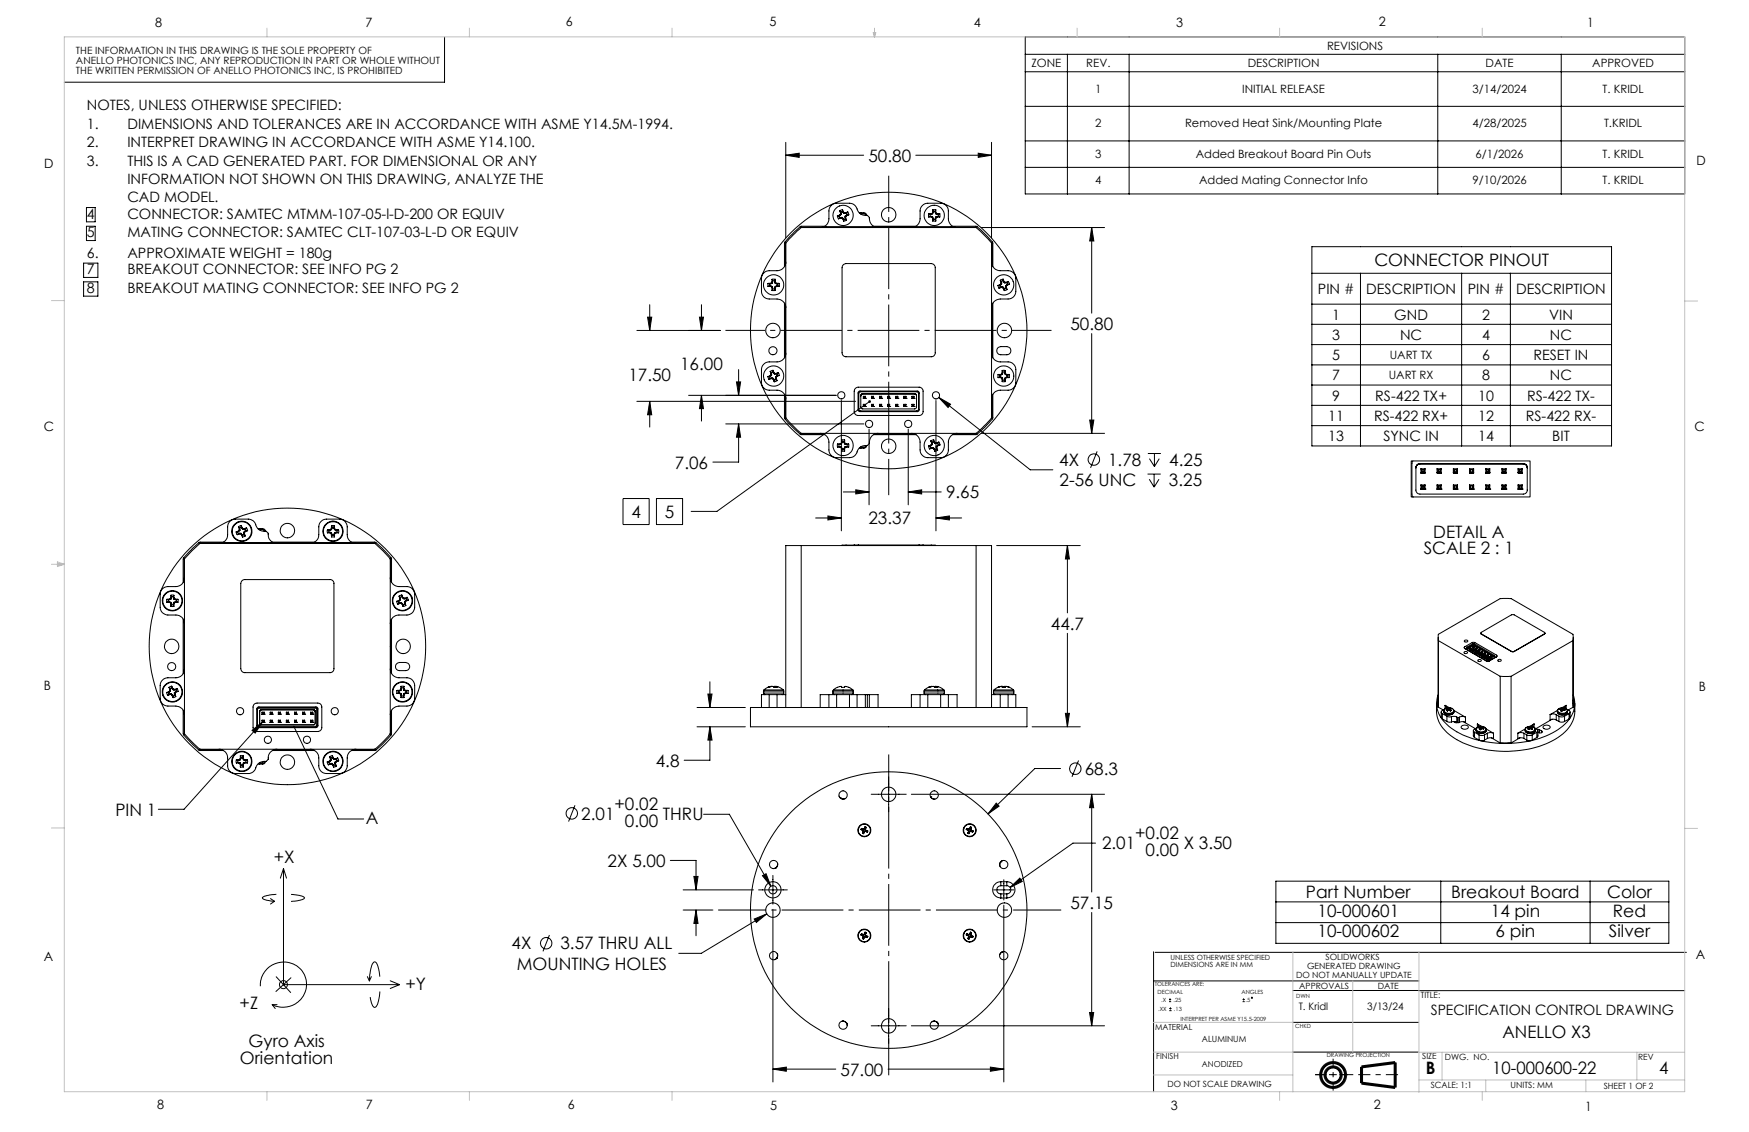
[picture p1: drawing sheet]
<svg xmlns="http://www.w3.org/2000/svg" width="432mm" height="279mm" viewBox="0 0 432 279" stroke-linecap="round" stroke-linejoin="round" font-family="sans-serif">
<defs><g id="words">
<g font-size="4.2">
<text x="214.4" y="39.9">50.80</text>
<text x="339.3" y="65.7">CONNECTOR PINOUT</text>
<text x="264.3" y="81.4">50.80</text>
<text x="155.1" y="94">17.50</text>
<text x="167.9" y="91.3">16.00</text>
<text x="166.6" y="115.6">7.06</text>
<text x="261.5" y="115">4X</text>
<text x="273.6" y="115">1.78</text>
<text x="288.7" y="115">4.25</text>
<text x="233.6" y="123">9.65</text>
<text x="261.6" y="120.1">2-56 UNC</text>
<text x="288.6" y="120.1">3.25</text>
<text x="155.9" y="127.7">4</text>
<text x="164.1" y="127.7">5</text>
<text x="214.4" y="129.4">23.37</text>
<text x="351.5" y="136.9">SCALE 2 : 1</text>
<text x="353.9" y="132.7">DETAIL A</text>
<text x="259.4" y="155.4">44.7</text>
<text x="161.9" y="189.2">4.8</text>
<text x="267.8" y="191.3">68.3</text>
<text x="28.5" y="201.3">PIN 1</text>
<text x="90.3" y="203.3">A</text>
<text x="143.5" y="202.3">2.01</text>
<text x="151.7" y="200">+0.02</text>
<text x="163.7" y="202.3">THRU</text>
<text x="154.3" y="204.1">0.00</text>
<text x="272.1" y="209.4">2.01</text>
<text x="280.3" y="207.2">+0.02</text>
<text x="292.2" y="209.4">X 3.50</text>
<text x="67.6" y="212.9">+X</text>
<text x="150" y="214">2X 5.00</text>
<text x="282.8" y="211.3">0.00</text>
<text x="322.4" y="221.6">Part Number</text>
<text x="358.3" y="221.6">Breakout Board</text>
<text x="396.8" y="221.6">Color</text>
<text x="264.3" y="224.3">57.15</text>
<text x="325.3" y="226.3">10-000601</text>
<text x="368.1" y="226.3">14 pin</text>
<text x="398.2" y="226.3">Red</text>
<text x="325.3" y="231.4">10-000602</text>
<text x="369.2" y="231.4">6 pin</text>
<text x="397.2" y="231.4">Silver</text>
<text x="126.3" y="234.3">4X</text>
<text x="127.6" y="239.4">MOUNTING HOLES</text>
<text x="138.4" y="234.3">3.57 THRU ALL</text>
<text x="100.1" y="244.4">+Y</text>
<text x="59.2" y="249.1">+Z</text>
<text x="371" y="256.3">ANELLO X3</text>
<text x="59.2" y="262.5">Orientation</text>
<text x="61.4" y="258.3">Gyro Axis</text>
<text x="207.5" y="265.5">57.00</text>
<text x="352" y="265.2">B</text>
<text x="368.4" y="265.2">10-000600-22</text>
<text x="409.6" y="265.2">4</text>
</g>
<g font-size="3.5">
<text x="21.4" y="27.3">NOTES, UNLESS OTHERWISE SPECIFIED:</text>
<text x="21.4" y="31.8">1.</text>
<text x="31.4" y="31.8">DIMENSIONS AND TOLERANCES ARE IN ACCORDANCE WITH ASME Y14.5M-1994.</text>
<text x="21.4" y="36.3">2.</text>
<text x="21.4" y="40.9">3.</text>
<text x="31.4" y="36.3">INTERPRET DRAWING IN ACCORDANCE WITH ASME Y14.100.</text>
<text x="31.4" y="40.9">THIS IS A CAD GENERATED PART. FOR DIMENSIONAL OR ANY</text>
<text x="31.4" y="45.4">INFORMATION NOT SHOWN ON THIS DRAWING, ANALYZE THE</text>
<text x="21.4" y="54">4</text>
<text x="31.4" y="49.9">CAD MODEL.</text>
<text x="31.4" y="54">CONNECTOR: SAMTEC MTMM-107-05-l-D-200 OR EQUIV</text>
<text x="21.4" y="58.6">5</text>
<text x="31.4" y="58.6">MATING CONNECTOR: SAMTEC CLT-107-03-L-D OR EQUIV</text>
<text x="21.4" y="63.6">6.</text>
<text x="31.4" y="63.6">APPROXIMATE WEIGHT = 180g</text>
<text x="21.4" y="67.7">7</text>
<text x="31.4" y="67.7">BREAKOUT CONNECTOR: SEE INFO PG 2</text>
<text x="21.4" y="72.3">8</text>
<text x="31.4" y="72.3">BREAKOUT MATING CONNECTOR: SEE INFO PG 2</text>
<text x="325.4" y="72.6">PIN #</text>
<text x="337.3" y="72.6">DESCRIPTION</text>
<text x="362.4" y="72.6">PIN #</text>
<text x="374.3" y="72.6">DESCRIPTION</text>
<text x="328.9" y="78.9">1</text>
<text x="328.9" y="83.9">3</text>
<text x="344.2" y="78.9">GND</text>
<text x="345.7" y="83.9">NC</text>
<text x="365.9" y="78.9">2</text>
<text x="365.9" y="83.9">4</text>
<text x="382.4" y="78.9">VIN</text>
<text x="382.7" y="83.9">NC</text>
<text x="328.9" y="88.9">5</text>
<text x="365.9" y="88.9">6</text>
<text x="378.6" y="88.9">RESET IN</text>
<text x="328.9" y="93.9">7</text>
<text x="365.9" y="93.9">8</text>
<text x="382.7" y="93.9">NC</text>
<text x="328.9" y="98.9">9</text>
<text x="339.5" y="98.9">RS-422 TX+</text>
<text x="364.9" y="98.9">10</text>
<text x="377" y="98.9">RS-422 TX-</text>
<text x="327.9" y="103.9">11</text>
<text x="339.2" y="103.9">RS-422 RX+</text>
<text x="364.9" y="103.9">12</text>
<text x="376.7" y="103.9">RS-422 RX-</text>
<text x="327.9" y="108.9">13</text>
<text x="341.5" y="108.9">SYNC IN</text>
<text x="364.9" y="108.9">14</text>
<text x="383.2" y="108.9">BIT</text>
<text x="353.2" y="250.5">SPECIFICATION CONTROL DRAWING</text>
</g>
<g font-size="3.2">
<text x="38.3" y="6.7">8</text>
<text x="90.2" y="6.7">7</text>
<text x="139.7" y="6.5">6</text>
<text x="190" y="6.5">5</text>
<text x="240.4" y="6.6">4</text>
<text x="290.4" y="6.7">3</text>
<text x="340.4" y="6.5">2</text>
<text x="391.9" y="6.7">1</text>
<text x="10.9" y="41.6">D</text>
<text x="418.9" y="40.7">D</text>
<text x="10.9" y="106.3">C</text>
<text x="418.4" y="106.4">C</text>
<text x="10.8" y="170.2">B</text>
<text x="419.4" y="170.6">B</text>
<text x="10.8" y="237.2">A</text>
<text x="418.6" y="236.8">A</text>
<text x="38.8" y="273.8">8</text>
<text x="90.4" y="273.8">7</text>
<text x="140.2" y="273.8">6</text>
<text x="190.1" y="273.9">5</text>
<text x="289" y="273.9">3</text>
<text x="339.1" y="273.8">2</text>
<text x="391.4" y="274.1">1</text>
</g>
<g font-size="2.8">
<text x="254.6" y="16.6">ZONE</text>
<text x="268.2" y="16.6">REV.</text>
<text x="308" y="16.6">DESCRIPTION</text>
<text x="327.6" y="12.3">REVISIONS</text>
<text x="366.8" y="16.6">DATE</text>
<text x="393.1" y="16.6">APPROVED</text>
<text x="270.4" y="23">1</text>
<text x="306.7" y="23">INITIAL RELEASE</text>
<text x="363.5" y="23">3/14/2024</text>
<text x="395.6" y="23">T. KRIDL</text>
<text x="270.4" y="31.3">2</text>
<text x="292.6" y="31.3">Removed Heat Sink/Mounting Plate</text>
<text x="363.5" y="31.3">4/28/2025</text>
<text x="396" y="31.3">T.KRIDL</text>
<text x="270.4" y="39.1">3</text>
<text x="295.2" y="39.1">Added Breakout Board Pin Outs</text>
<text x="364.3" y="39.1">6/1/2026</text>
<text x="395.6" y="39.1">T. KRIDL</text>
<text x="270.4" y="45.4">4</text>
<text x="296" y="45.4">Added Mating Connector Info</text>
<text x="363.5" y="45.4">9/10/2026</text>
<text x="395.6" y="45.4">T. KRIDL</text>
<text x="343.1" y="88.6">UART TX</text>
<text x="342.9" y="93.6">UART RX</text>
</g>
<g font-size="2.5">
<text x="18.8" y="13.3">THE INFORMATION IN THIS DRAWING IS THE SOLE PROPERTY OF</text>
<text x="18.8" y="15.7">ANELLO PHOTONICS INC, ANY REPRODUCTION IN PART OR WHOLE WITHOUT</text>
<text x="18.8" y="18.2">THE WRITTEN PERMISSION OF ANELLO PHOTONICS INC, IS PROHIBITED</text>
<text x="320.6" y="249.4">T. Kridl</text>
<text x="337.5" y="249.4">3/13/24</text>
</g>
<g font-size="2.1">
<text x="322.7" y="239.2">GENERATED DRAWING</text>
<text x="327.3" y="237">SOLIDWORKS</text>
<text x="320" y="241.3">DO NOT MANUALLY UPDATE</text>
<text x="320.8" y="244.1">APPROVALS</text>
<text x="340.2" y="244.1">DATE</text>
<text x="350.8" y="246.4">TITLE:</text>
<text x="296.7" y="257.1">ALUMINUM</text>
<text x="351.1" y="261.5">SIZE</text>
<text x="356.7" y="261.7">DWG. NO.</text>
<text x="404.4" y="261.7">REV</text>
<text x="288.2" y="268.2">DO NOT SCALE DRAWING</text>
<text x="353.2" y="268.6">SCALE: 1:1</text>
<text x="372.9" y="268.6">UNITS: MM</text>
<text x="395.9" y="268.7">SHEET 1 OF 2</text>
</g>
<g font-size="2">
<text x="285.2" y="254.3">MATERIAL</text>
<text x="285.4" y="261.4">FINISH</text>
<text x="296.7" y="263.3">ANODIZED</text>
</g>
<g font-size="1.8">
<text x="289" y="236.8">UNLESS OTHERWISE SPECIFIED</text>
<text x="289" y="238.6">DIMENSIONS ARE IN MM</text>
</g>
<g font-size="1.4">
<text x="285.1" y="243.4">TOLERANCES ARE:</text>
<text x="285.8" y="245.3">DECIMAL</text>
<text x="306.5" y="245.3">ANGLES</text>
<text x="285.9" y="249.4">.XX</text>
<text x="286.7" y="247.2">.X</text>
<text x="289.7" y="247.2">.25</text>
<text x="289.8" y="249.4">.13</text>
<text x="291.4" y="251.9">INTERPRET PER ASME Y15.5-2009</text>
<text x="307.5" y="247.2">.5</text>
<text x="320" y="246.4">DWN</text>
<text x="319.8" y="253.8">CHKD</text>
<text x="327.6" y="260.9">DRAWING PROJECTION</text>
</g>
</g></defs>
<g fill="none" stroke="#000" stroke-width=".25">
<path d="M109.7 9.2v11.1h-93.8M253.1 9.1h162.8v38.8h-162.8zM253.1 13.4h162.8M253.1 17.7h162.8M263.5 13.4v34.5M278.8 13.4v34.5M355 13.4v34.5M385.4 13.4v34.5M194 38.3l3.3-.5v1zM194 35.1v23.6M194 38.3h19.2M226.1 38.3h18.7"/>
<path d="M241.5 37.8l3.3 .5-3.3 .5zM244.8 35.1v23.6M253.1 26.2h162.8M253.1 34.8h162.8M21.3 55.8h2.2v3.6h-2.2zM21.3 51.2h2.2v3.6h-2.2zM194 60v43.2M194 60v5.1M197.8 56.2l-3.8 3.8M197.8 56.2h43.2M203 56.1l-5.2 .1M203.5 56.2v-.2h31.8v.2"/>
<path d="M203.5 56.1h.5zM203.6 55.8h-5.8a19.9 19.9 0 0 0-4.1 4.1v5.9M204 56.1h30.8M206.7 53.3l.3 .7M206.7 53.3h.5M207.2 53.3l.1 .5M207.3 52l.2 .6M207.3 53.1l-.6 .2M207.3 53.1l.1 .1M207.3 52l.3 .3M207.3 53.8l-.3 .2M207.4 53.2l-.2 .1"/>
<path d="M207.5 52.6v.3M207.5 52.9l-.2 .2M207.5 52.9l.1 .1M207.5 52.6h.1M207.6 53.8l-.6 .2M207.6 53.8h.3M207.6 53.7v.1M207.6 53.7h.3M207.6 52.3v.3M207.6 53.7l-.3 .1M207.6 53l-.2 .2M207.6 52.6v.4"/>
<path d="M207.9 53.8l.2 .2M207.9 53.7v.1M207.9 53.7l.3 .2M208 51.8l.2 .5M208 51.8l-.7 .2M208 51.8v.3M208 52.1l-.4 .2M208 52.1l.1 .3M208.1 54l.2 .6M208.1 52.4l.3 .3M208.2 53.9l-.1 .1M208.2 53.9l.1 .3"/>
<path d="M208.2 52.3l.2 .2M208.2 52.3l-.1 .1M208.3 54.2v.4M208.4 52.7h.3M208.4 52.5h.3M208.4 52.5v.2M208.6 53.4v.4M208.6 53.4h.2M208.6 53.8l.1 .2M208.7 52.5v.2M208.7 54l-.4 .2M208.7 54l.3 .3"/>
<path d="M208.8 53.4v.3M208.8 53.7l.2 .6M208.8 53.7l-.2 .1M208.9 53.1l-.3 .3M208.9 53.1l.1 .2M209 54.3l-.7 .3M209 53.3l-.2 .1M209 52.6l.2 .4M209 52.6l-.3 .1M209.2 53l-.3 .1M209.2 53h.3M209.3 52.3l.2 .7"/>
<path d="M209.3 52.3l-.6 .2M209.3 52.3l-.3 .3M209.5 53l-.5 .3M212.2 52.6l1.1-.1a.73 .73 0 0 1 .7 .7M212.4 52.8h1l.3 .4M215.7 55.8h10.4M215.9 56l-.9-.8-.4-1.5-.5-.5a2.3 2.3 0 0 1-2.6-1.9l-.4-.5-.7-.5-3.8-.1a1.93 1.93 0 0 0-2 1.9 4.3 4.3 0 0 1-.3 3.1l-.6 .6-1.2 .4M225.8 56l1-.8a4.3 4.3 0 0 0 .4-3.1 1.93 1.93 0 0 1 1.9-1.9h3.1a1.93 1.93 0 0 1 1.9 1.9 4 4 0 0 0 .4 3.1l.6 .6 1.2 .4M229.3 53.6h.6M229.3 52.8h.6M229.3 52.8v.8M229.3 52.8l.4 .1"/>
<path d="M229.7 52.9v.5M229.7 52.9h.2M229.7 53.4l-.4 .2M229.7 53.4h.2M229.9 53.6l.3 .1M229.9 52.8v.1M229.9 53.4v.2M229.9 53.4l.4 .2M230.2 52.7l-.3 .1M230.2 53.7l.1 .2M230.2 52.7l.1 .1M230.3 52.4l-.1 .3"/>
<path d="M230.3 53.9v.6M230.3 54.5h.7M230.3 51.8h.7M230.3 51.8v.6M230.3 53.6l-.1 .1M230.3 52.8l-.4 .1M230.3 52.4l.1 .1M230.3 53.6l.1 .3M230.3 51.8l.1 .4M230.4 52.2h.5M230.4 54.2h.5M230.4 52.5l-.1 .3"/>
<path d="M230.4 53.9h-.1M230.4 52.2v.3M230.4 53.9v.3M230.4 54.2l-.1 .3M230.9 52.2v.3M230.9 53.9v.3M230.9 52.5l.1 .3M230.9 53.9h.1M230.9 54.2l.1 .3M231 52.4l.1 .3M231 53.9v.6M231 51.8v.6"/>
<path d="M231 52.4l-.1 .1M231 53.6l.1 .1M231 52.8l.4 .1M231 53.6l-.1 .3M231 51.8l-.1 .4M231.1 52.7l.3 .1M231.1 53.7l-.1 .2M231.1 52.7l-.1 .1M231.4 53.4l-.4 .2M231.4 53.4v.2M231.4 52.9h.2M231.4 53.4h.2"/>
<path d="M231.4 53.6l-.3 .1M231.4 53.6h.6M231.4 52.8h.6M231.4 52.8v.1M231.6 52.9v.5M231.6 53.4l.4 .2M232 52.8v.8M232 52.8l-.4 .1M234.8 56.1h.5zM235.2 55.8h5.8a22.2 22.2 0 0 1 4.1 4.1v5.9M235.8 56.1l5.2 .1M241 56.2l3.8 3.8"/>
<path d="M242.3 56.2h30.4M244.8 60v43.2M244.8 60l.1 5.1M253.1 41.3h162.8M269.5 56.2l.6 3.3h-1.1zM269.5 56.2v21.1M20.6 64.9h3.6v3.6h-3.6zM20.6 69.6h3.6v3.5h-3.6zM159.9 78.3h1l-.5 3.3zM160.4 75.2v6.4M172.7 78.3h1l-.5 3.3zM173.2 75.2v6.4"/>
<path d="M189.6 70v.7M189.6 70.7h.7M189.6 70l.4 .1M190 70.1v.5M190 70.6l-.4 .1M190 70.6h.3M190 70.1h.3M190.3 69.9l-.7 .1M190.3 70.7l.2 .1M190.3 69.9v.2M190.3 70.6v.1M190.3 70.6l.3 .1"/>
<path d="M190.5 69.8l-.2 .1M190.5 70.8l.1 .2M190.5 69.8l.1 .1M190.6 68.9h.8M190.6 68.9v.7M190.6 69.6l-.1 .2M190.6 71v.7M190.6 71.7h.8M190.6 70.7l-.1 .1M190.6 70.7l.1 .3M190.6 71h.1M190.6 69.6h.1"/>
<path d="M190.6 69.9l-.3 .2M190.6 68.9l.1 .4M190.7 71.3h.5M190.7 69.3h.5M190.7 69.6l-.1 .3M190.7 69.3v.3M190.7 71v.3M190.7 71.3l-.1 .4M191.2 71h.2M191.2 69.6l.2 .3M191.2 69.3v.3M191.2 71v.3"/>
<path d="M191.2 71.3l.2 .4M191.4 71v.7M191.4 69.6l.1 .2M191.4 68.9v.7M191.4 70.7l.1 .1M191.4 70.7l-.2 .3M191.4 69.6h-.2M191.4 69.9l.3 .2M191.4 68.9l-.2 .4M191.5 70.8l-.1 .2M191.5 69.8l.2 .1M191.5 69.8l-.1 .1"/>
<path d="M191.7 70.6l-.3 .1M191.7 70.6v.1M191.7 70.6h.3M191.7 70.1h.3M191.7 70.7l-.2 .1M191.7 70.7h.7M191.7 69.9l.7 .1M191.7 69.9v.2M192 70.1v.5M192 70.6l.4 .1M192.4 70v.7M192.4 70l-.4 .1"/>
<path d="M193.7 74.8v13.5M194 75.5v12.1M194 64.7a2.17 2.17 0 0 1-2.2 2.1h-1.9a1.93 1.93 0 0 0-1.9 1.9v3.2a1.87 1.87 0 0 0 1.9 1.9 4.5 4.5 0 0 1 3.1 .4l.6 .6 .4 1.2M208.2 65.4l.7-.3h21a1.02 1.02 0 0 1 1 1v21a.96 .96 0 0 1-1 1h-21a.96 .96 0 0 1-1-1v-21zM244.8 64.7a2.17 2.17 0 0 0 2.1 2.1h2a1.93 1.93 0 0 1 1.9 1.9v3.2a1.87 1.87 0 0 1-1.9 1.9 4.5 4.5 0 0 0-3.2 .4l-.6 .6-.3 1.2M244.9 75.5v12.1M245.1 74.8v13.5M246.4 70.4l.3 .8M246.4 70.4h.4M246.8 70.4l.1 .5M246.9 69.2l.3 .5M246.9 70.2l-.5 .2"/>
<path d="M246.9 70.2l.2 .1M246.9 70.9l-.2 .3M246.9 69.2l.3 .3M247.1 70.3l-.3 .1M247.2 69.7v.3M247.2 70l-.3 .2M247.2 70l.1 .1M247.2 69.7h.1M247.2 70.9h.3M247.2 70.9l-.5 .3M247.2 70.8v.1M247.2 70.8h.4"/>
<path d="M247.2 70.8l-.3 .1M247.2 69.5l.1 .2M247.3 70.1l-.2 .2M247.3 69.7v.4M247.5 70.9l.2 .3M247.6 70.8l-.1 .1M247.6 70.8l.2 .3M247.6 68.9l.3 .6M247.6 68.9l-.7 .3M247.6 69.3l-.4 .2M247.6 69.3l.2 .3M247.6 68.9v.4"/>
<path d="M247.7 71.2l.2 .5M247.8 69.6l.2 .2M247.8 71.1l-.1 .1M247.8 71.1l.1 .2M247.9 69.5l.2 .2M247.9 69.5l-.1 .1M247.9 71.3v.4M248 69.8h.4M248.1 69.7h.3M248.1 69.7l-.1 .1M248.3 70.5v.4M248.3 70.5l.1 .1"/>
<path d="M248.3 70.9l.1 .3M248.4 69.7v.1M248.4 71.2l-.5 .1M248.4 71.2l.2 .3M248.4 70.9l.2 .6M248.4 70.6v.3M248.4 70.9h-.1M248.6 70.3l-.3 .2M248.6 70.3v.1M248.6 71.5l-.7 .2M248.6 70.4l-.2 .2M248.6 69.7l.2 .5"/>
<path d="M248.6 69.7l-.2 .1M248.8 70.2l-.2 .1M248.8 70.2h.4M249 69.5l.2 .7M249 69.5l-.6 .2M249 69.5l-.4 .2M249.2 70.2l-.6 .2M323.9 60.9h74v49.2h-74zM323.9 67.5h74M323.9 75.1h74M335.9 67.5v42.6M360.9 67.5v42.6"/>
<path d="M372.9 67.5v42.6M157.2 81.6h20.6M157.2 99.1h54M160.4 99.1l.5 3.3h-1zM160.4 99.1v6.3M170 97.6h36.4M173.2 97.6l.5 3.3h-1zM173.2 97.6v6.3M181.8 94.3h1l-.4 3.3zM182.4 91.2v6.4M189.6 93l.3 .7M189.6 93h.4"/>
<path d="M190 93l.1 .4M190.1 91.7l.3 .6M190.1 92.7l-.5 .3M190.1 92.7l.2 .2M190.1 93.4l-.2 .3M190.1 91.7l.3 .3M190.3 92.9l-.3 .1M190.4 92.5l-.3 .2M190.4 92.3v.2M190.4 92.5l.1 .1M190.4 92l.1 .2M190.4 93.5l-.5 .2"/>
<path d="M190.4 93.5h.3M190.4 93.3v.2M190.4 93.3h.4M190.4 93.3l-.3 .1M190.5 92.6l-.2 .3M190.5 92.2l-.1 .1M190.5 92.2v.4M190.7 93.5l.2 .2M190.8 93.3l-.1 .2M190.8 93.3l.2 .3M190.9 91.4l.2 .6M190.9 91.4l-.8 .3"/>
<path d="M190.9 91.8l-.5 .2M190.9 91.8l.1 .3M190.9 91.4v.4M190.9 93.7l.2 .5M191 92.1l.2 .2M191 93.6l-.1 .1M191 93.6l.1 .2M191.1 92l.2 .2M191.1 92l-.1 .1M191.1 93.8v.4M191.2 92.3h.4M191.3 92.2h.3"/>
<path d="M191.3 92.2l-.1 .1M191.5 93l.1 .1M191.5 93v.4M191.5 93.4l.1 .3M191.6 92.2v.1M191.6 93.7l-.5 .1M191.6 93.7l.2 .2M191.6 93.4l.2 .5M191.6 93.1v.3M191.6 93.4h-.1M191.8 92.8l-.3 .2M191.8 92.8v.1"/>
<path d="M191.8 92.9l-.2 .2M191.8 93.9l-.7 .3M191.8 92.2l.2 .5M191.8 92.2l-.2 .1M192 92.7l-.2 .1M192 92.7h.4M192.1 92l.3 .7M192.1 92l-.5 .2M192.1 92l-.3 .2M192.4 92.7l-.6 .2M193.7 97.3v5.9a22.2 22.2 0 0 0 4 4.1h5.9M194 98v5.2"/>
<path d="M194 87.2a2.17 2.17 0 0 1-2.2 2.1h-1.9a1.93 1.93 0 0 0-1.9 1.9v3.2a1.93 1.93 0 0 0 1.9 1.9 4.3 4.3 0 0 1 3.1 .4l.6 .6 .4 1.2M207.7 98.8v32.2M211.2 95.8l.5-.2h15.2a.96 .96 0 0 1 1 1v5a.96 .96 0 0 1-1 1h-15a.97 .97 0 0 1-1-1v-5zM212.1 96.6l14.5-.1 .3 .4v4.3l-.3 .4h-14.3l-.5-.4v-4.3zM212.2 96.8l14.2-.1 .4 .4v3.9l-.4 .4h-14l-.4-.4v-3.9zM212.7 97.3l.3-.1h13l.3 .4v2.9l-.4 .4h-13l-.4-.5zM213.1 98.3h.1M213.1 98.3h.5M213.1 97.8h.5M213.1 97.8l.2 .1M213.1 97.8v.5M213.1 99.8v.5"/>
<path d="M213.1 99.8l.2 .1M213.1 99.8h.5M213.3 97.9h.2M213.3 97.9v.3M213.3 99.9v.3M213.3 98.2l-.2 .1M213.3 98.2h.2M213.3 99.9h.2M213.5 98.2l.1 .1M213.5 97.9v.3M213.5 99.9v.3M213.6 98.3h.1"/>
<path d="M213.6 97.8v.5M213.6 99.8v.5M213.6 97.8l-.1 .1M213.6 99.8l-.1 .1M214.7 99.1l-37.7 27.1h-6.4M215.2 98.3h.1M215.2 98.3h.5M215.2 97.8l.1 .1M215.2 97.8h.5M215.2 97.8v.5M215.2 99.8v.5M215.2 99.8h.5"/>
<path d="M215.2 99.8l.1 .1M215.3 97.9h.2M215.3 97.9v.3M215.3 99.9v.3M215.3 98.2l-.1 .1M215.3 98.2h.2M215.3 99.9h.2M215.5 98.2l.2 .1M215.5 97.9v.3M215.5 99.9v.3M215.7 98.3h.1M215.7 97.8l-.2 .1"/>
<path d="M215.7 99.8l-.2 .1M215.7 97.8v.5M215.7 99.8v.5M217.1 98.3h.1M217.1 98.3h.6M217.1 99.8l.2 .1M217.1 97.8h.6M217.1 97.8l.2 .1M217.1 97.8v.5M217.1 99.8v.5M217.1 99.8h.6M217.3 97.9h.2"/>
<path d="M217.3 97.9v.3M217.3 99.9v.3M217.3 98.2l-.2 .1M217.3 98.2h.2M217.3 99.9h.2M217.5 98.2l.2 .1M217.5 97.9v.3M217.5 99.9v.3M217.7 98.3h.1M217.7 99.8l-.2 .1M217.7 97.8l-.2 .1M217.7 97.8v.5"/>
<path d="M217.7 99.8v.5M219.1 98.3h.1M219.1 98.3h.5M219.1 97.8h.5M219.1 97.8l.2 .1M219.1 99.8l.2 .1M219.1 97.8v.5M219.1 99.8v.5M219.1 99.8h.5M219.3 98.2l-.2 .1M219.3 97.9h.2M219.3 97.9v.3"/>
<path d="M219.3 99.9v.3M219.3 98.2h.2M219.3 99.9h.2M219.5 98.2l.1 .1M219.5 97.9v.3M219.5 99.9v.3M219.6 98.3h.1M219.6 97.8l-.1 .1M219.6 97.8v.5M219.6 99.8v.5M219.6 99.8l-.1 .1M221.2 98.3h.1"/>
<path d="M221.2 98.3h.5M221.2 97.8h.5M221.2 97.8l.1 .1M221.2 97.8v.5M221.2 99.8v.5M221.2 99.8h.5M221.2 99.8l.1 .1M221.3 97.9h.2M221.3 97.9v.3M221.3 99.9v.3M221.3 98.2l-.1 .1M221.3 98.2h.2"/>
<path d="M221.3 99.9h.2M221.5 98.2l.2 .1M221.5 97.9v.3M221.5 99.9v.3M221.7 98.3h.1M221.7 99.8l-.2 .1M221.7 97.8l-.2 .1M221.7 97.8v.5M221.7 99.8v.5M223.1 98.3h.1M223.1 98.3h.6M223.1 97.8l.2 .1"/>
<path d="M223.1 97.8v.5M223.1 99.8v.5M223.1 97.8h.6M223.1 99.8l.2 .1M223.1 99.8h.6M223.3 97.9v.3M223.3 99.9v.3M223.3 98.2l-.2 .1M223.3 97.9h.2M223.3 98.2h.2M223.3 99.9h.2M223.5 98.2l.2 .1"/>
<path d="M223.5 97.9v.3M223.5 99.9v.3M223.7 98.3h.1M223.7 97.8l-.2 .1M223.7 99.8l-.2 .1M223.7 97.8v.5M223.7 99.8v.5M225.1 98.3h.1M225.1 98.3h.5M225.1 97.8h.5M225.1 97.8l.2 .1M225.1 97.8v.5"/>
<path d="M225.1 99.8v.5M225.1 99.8l.2 .1M225.1 99.8h.5M225.3 97.9h.2M225.3 97.9v.3M225.3 99.9v.3M225.3 98.2l-.2 .1M225.3 98.2h.2M225.3 99.9h.2M225.5 98.2l.1 .1M225.5 97.9v.3M225.5 99.9v.3"/>
<path d="M225.6 98.3h.1M225.6 97.8l-.1 .1M225.6 97.8v.5M225.6 99.8v.5M225.6 99.8l-.1 .1M231.1 98.8v32.2M231.8 98.1l2.9 1.7-.6 .8zM231.8 98.1l22.6 17.9h5.5M244.8 87.2a2.17 2.17 0 0 0 2.1 2.1h2a1.93 1.93 0 0 1 1.9 1.9v3.2a1.93 1.93 0 0 1-1.9 1.9 4.3 4.3 0 0 0-3.2 .4l-.6 .6-.3 1.2M244.9 98l-.1 5.2M245.1 97.3v5.9a22.2 22.2 0 0 1-4 4.1h-5.9M246.3 85.9l.8-.4h1.5a1.01 1.01 0 0 1 1 1.1 1.01 1.01 0 0 1-1 1h-1.5a1 1 0 0 1-.9-.6 1 1 0 0 1 .1-1.1z"/>
<path d="M246.4 92.4h.7M246.4 92.4v.8M246.4 93.2h.7M246.4 92.4l.4 .2M246.8 92.6v.5M246.8 92.6h.3M246.8 93.1l-.4 .1M246.8 93.1h.3M247.1 93.2l.2 .1M247.1 92.4v.2M247.1 93.1v.1M247.1 93.1l.3 .1"/>
<path d="M247.3 92.3l-.2 .1M247.3 93.3l.1 .3M247.3 92.3l.1 .1M247.4 92.1l-.1 .2M247.4 93.6v.6M247.4 92.4l-.3 .2M247.4 93.2l-.1 .1M247.4 93.2l.1 .3M247.4 92.1h.1M247.4 91.4v.7M247.4 94.2h.8M247.4 91.4h.8"/>
<path d="M247.4 91.4l.1 .4M247.5 91.8h.5M247.5 93.8h.5M247.5 93.5l-.1 .1M247.5 92.1l-.1 .3M247.5 91.8v.3M247.5 93.5v.3M247.5 93.8l-.1 .4M248 91.8v.3M248 93.5v.3M248 93.5l.2 .1M248 92.1l.2 .3"/>
<path d="M248 93.8l.2 .4M248.2 92.1l.1 .2M248.2 93.6v.6M248.2 91.4v.7M248.2 93.2l.1 .1M248.2 93.2l-.2 .3M248.2 92.1h-.2M248.2 92.4l.3 .2M248.2 91.4l-.2 .4M248.3 93.3l-.1 .3M248.3 92.3l.2 .1M248.3 92.3l-.1 .1"/>
<path d="M248.5 93.2l-.2 .1M248.5 93.2h.7M248.5 92.4h.7M248.5 93.1l-.3 .1M248.5 92.4v.2M248.5 93.1v.1M248.5 92.6h.3M248.5 93.1h.3M248.8 92.6v.5M248.8 93.1l.4 .1M249.2 92.4v.8M249.2 92.4l-.4 .2"/>
<path d="M269.5 82.3v24.7M323.9 80h74M323.9 85.1h74M323.9 90.1h74M323.9 95h74M179.2 104.6h34.1M182.4 104.6l.4 3.3h-1zM182.4 104.6v9.5h-6.4M194 103.2l3.8 3.8M197.8 107h5.2M197.8 107h43.2M202.5 107a2.17 2.17 0 0 1 2.1 2.1v2a1.93 1.93 0 0 0 2 1.9h3.1a2.32 2.32 0 0 0 2.2-2.1l.8-.7 1.4-.2 .5-.5a2.24 2.24 0 0 1 2.2-2.5"/>
<path d="M206.8 109.6v.7M206.8 110.3h.6M206.8 109.6l.4 .1M207.2 109.7v.5M207.2 110.2l-.4 .1M207.2 110.2h.2M207.2 109.7h.2M207.4 110.3l.2 .2M207.4 109.6h-.6M207.4 109.6v.1M207.4 110.2v.1M207.4 110.2l.4 .1"/>
<path d="M207.6 109.5l-.2 .1M207.6 110.5l.2 .2M207.6 109.5l.2 .1M207.8 109.2l-.2 .3M207.8 110.7v.6M207.8 109.2l.1 .1M207.8 110.7h.1M207.8 110.3l-.2 .2M207.8 109.6l-.4 .1M207.8 110.3l.1 .4M207.8 108.6h.7M207.8 108.6v.6"/>
<path d="M207.8 111.3h.7M207.8 108.6l.1 .4M207.9 109h.5M207.9 110.9h.5M207.9 109v.3M207.9 110.7v.2M207.9 109.3l-.1 .3M207.9 110.9l-.1 .4M208.4 110.7h.1M208.4 109.3l.1 .3M208.4 110.9l.1 .4M208.4 109v.3"/>
<path d="M208.4 110.7v.2M208.5 109.2l.1 .3M208.5 108.6v.6M208.5 110.7v.6M208.5 110.3l.1 .2M208.5 110.3l-.1 .4M208.5 109.6l.4 .1M208.5 109.2l-.1 .1M208.5 108.6l-.1 .4M208.6 110.5l-.1 .2M208.6 109.5l.3 .1M208.6 109.5l-.1 .1"/>
<path d="M208.9 110.3l-.3 .2M208.9 109.6h.6M208.9 110.3h.6M208.9 109.6v.1M208.9 110.2v.1M208.9 110.2l-.4 .1M208.9 110.2h.2M208.9 109.7h.2M209.1 109.7v.5M209.1 110.2l.4 .1M209.5 109.6v.7M209.5 109.6l-.4 .1"/>
<path d="M213.1 100.3h.1M213.1 100.3h.5M213.3 100.2l-.2 .1M213.3 100.2h.2M213.5 100.2l.1 .1M213.6 100.3h.1M213.7 110l-.3 .4-1-.1M214 110a.73 .73 0 0 1-.7 .6h-1.1M214.6 105.9v18.7M215.2 100.3h.1M215.2 100.3h.5M215.3 100.2l-.1 .1"/>
<path d="M215.3 100.2h.2M215.5 100.2l.2 .1M215.7 100.3h.1M215.7 107.3h10.4M216.3 107h9.2M217.1 100.3h.1M217.1 100.3h.6M217.3 100.2l-.2 .1M217.3 100.2h.2M217.5 100.2l.2 .1M217.7 100.3h.1M219.1 100.3h.1"/>
<path d="M219.1 100.3h.5M219.3 100.2l-.2 .1M219.3 100.2h.2M219.5 100.2l.1 .1M219.6 100.3h.1M221.2 100.3h.1M221.2 100.3h.5M221.3 100.2l-.1 .1M221.3 100.2h.2M221.5 100.2l.2 .1M221.7 100.3h.1M223.1 100.3h.1"/>
<path d="M223.1 100.3h.6M223.3 100.2l-.2 .1M223.3 100.2h.2M223.5 100.2l.2 .1M223.7 100.3h.1M224.2 105.9v18.7M225 107a2.17 2.17 0 0 1 2.2 2.1v2a1.93 1.93 0 0 0 1.9 1.9h3.1a1.93 1.93 0 0 0 1.9-1.9 4 4 0 0 1 .4-3.2l.6-.6 1.2-.3M225.1 100.3h.1M225.1 100.3h.5M225.3 100.2l-.2 .1M225.3 100.2h.2M225.5 100.2l.1 .1"/>
<path d="M225.6 100.3h.1M229.2 110.1l.3 .7M229.2 110.1h.4M229.6 110.1l.2 .5M229.8 108.8l.2 .6M229.8 109.9l-.6 .2M229.8 109.9l.1 .1M229.8 110.6l-.3 .2M229.8 108.8l.2 .3M229.9 110l-.3 .1M230 109.7l-.2 .2M230 109.4v.3"/>
<path d="M230 109.7h.2M230 109.4h.2M230 109.1l.2 .3M230.1 110.6h.3M230.1 110.6l-.6 .2M230.1 110.5v.1M230.1 110.5h.3M230.1 110.5l-.3 .1M230.2 109.7l-.3 .3M230.2 109.4v.3M230.4 110.6l.1 .2M230.4 110.5v.1"/>
<path d="M230.4 110.5l.3 .2M230.5 108.5l.3 .6M230.5 108.5l-.7 .3M230.5 108.9l-.5 .2M230.5 108.9l.1 .3M230.5 108.5v.4M230.5 110.8l.3 .6M230.6 109.2l.3 .3M230.7 110.7l-.2 .1M230.7 110.7l.1 .3M230.8 109.1l.1 .2M230.8 109.1l-.2 .1"/>
<path d="M230.8 111v.4M230.9 109.5h.3M230.9 109.3h.3M230.9 109.3v.2M231.1 110.2v.4M231.1 110.2h.2M231.1 110.6l.1 .2M231.2 109.3v.2M231.2 110.8l-.4 .2M231.2 110.8l.3 .3M231.3 110.2v.3M231.3 110.5l.2 .6"/>
<path d="M231.3 110.5l-.2 .1M231.4 109.9l-.3 .3M231.4 109.9l.1 .2M231.5 111.1l-.7 .3M231.5 110.1l-.2 .1M231.5 109.4l.2 .4M231.5 109.4l-.3 .1M231.7 109.8l-.3 .1M231.7 109.8h.4M231.8 109.1l-.6 .2M231.8 109.1l.3 .7M231.8 109.1l-.3 .3"/>
<path d="M232.1 109.8l-.6 .3M241 107h-5.2M242.3 107h30.4M244.8 103.2l-2.3 2.4-1.5 1.4M269 103.7h1.1l-.6 3.3zM270.9 111.4l-1.7 4.1M283.3 117h3.3M283.4 111.9h3.2M283.7 118.3l1.2 1.9M283.8 113.2l1.2 1.9M284.9 117v3.2M285 111.9v3.2"/>
<path d="M286.1 118.3l-1.2 1.9M286.2 113.2l-1.2 1.9M323.9 100h74M323.9 105.1h74M348.4 113.8h29.4v8.9h-29.4zM348.8 113.8l-.2 .5v7.9l.3 .5M349.6 115.5a.96 .96 0 0 1 1-1h25.5a.96 .96 0 0 1 .9 1M349.6 115.5v5.5a.96 .96 0 0 0 1 1h25.5a.96 .96 0 0 0 .9-1v-5.5M349.6 115.5a1.02 1.02 0 0 1 1-1.1h25.5a1.02 1.02 0 0 1 .9 1.1M350.8 116.7h1M350.8 115.7v1M350.8 119.7v1"/>
<path d="M350.8 115.7h1M350.8 115.7l.2 .3M350.8 119.7l.2 .2M350.8 119.7h1M351 116h.6M351 116v.5M351 119.9v.6M351 116.5l-.2 .2M351 116.5h.6M351 119.9h.6M351.6 116.5l.2 .2M351.6 116v.5"/>
<path d="M351.6 119.9v.6M351.8 115.7v1M351.8 119.7v1M351.8 119.7l-.2 .2M351.8 115.7l-.2 .3M354.8 116.7h1M354.8 115.7l.3 .3M354.8 115.7h1M354.8 115.7v1M354.8 119.7v1M354.8 119.7h1M354.8 119.7l.3 .2"/>
<path d="M354.8 116.7h.1M355.1 116v.5M355.1 119.9v.6M355.1 116h.5M355.1 116.5l-.3 .2M355.1 116.5h.5M355.1 119.9h.5M355.6 116.5l.2 .2M355.6 116v.5M355.6 119.9v.6M355.8 115.7v1M355.8 119.7v1"/>
<path d="M355.8 115.7l-.2 .3M355.8 119.7l-.2 .2M358.8 115.7v1M358.8 119.7v1M358.8 115.7h1M358.8 115.7l.3 .3M358.8 119.7l.3 .2M358.8 119.7h1M359.1 116h.5M359.1 116v.5M359.1 119.9v.6M359.1 116.5l-.3 .2"/>
<path d="M359.1 116.5h.5M359.1 119.9h.5M359.6 116.5l.2 .2M359.6 116v.5M359.6 119.9v.6M359.8 116.7h.1M359.8 115.7v1M359.8 119.7v1M359.8 116.7h-1M359.8 115.7l-.2 .3M359.8 119.7l-.2 .2M362.8 116.7h1"/>
<path d="M362.8 115.7v1M362.8 119.7v1M362.8 115.7l.2 .3M362.8 115.7h1M362.8 119.7l.2 .2M362.8 119.7h1M363 116.5l-.2 .2M363 116h.6M363 116v.5M363 119.9v.6M363 116.5h.6M363 119.9h.6"/>
<path d="M363.6 116v.5M363.6 119.9v.6M363.6 116.5l.2 .2M363.8 115.7v1M363.8 119.7v1M363.8 115.7l-.2 .3M363.8 119.7l-.2 .2M366.8 115.7v1M366.8 119.7v1M366.8 116.7h1M366.8 119.7l.3 .2M366.8 115.7h1"/>
<path d="M366.8 115.7l.3 .3M366.8 119.7h1M367.1 116h.5M367.1 116v.5M367.1 119.9v.6M367.1 116.5l-.3 .2M367.1 116.5h.5M367.1 119.9h.5M367.6 116.5l.2 .2M367.6 116v.5M367.6 119.9v.6M367.8 115.7v1"/>
<path d="M367.8 119.7v1M367.8 119.7l-.2 .2M367.8 115.7l-.2 .3M370.8 116.7h1M370.8 115.7v1M370.8 119.7v1M370.8 115.7l.3 .3M370.8 115.7h1M370.8 119.7l.3 .2M370.8 119.7h1M371.1 116v.5M371.1 119.9v.6"/>
<path d="M371.1 116.5l-.3 .2M371.1 116h.5M371.1 116.5h.5M371.1 119.9h.5M371.6 116.5l.2 .2M371.6 116v.5M371.6 119.9v.6M371.8 115.7v1M371.8 119.7v1M371.8 115.7l-.2 .3M371.8 119.7l-.2 .2M374.8 116.7h1"/>
<path d="M374.8 115.7h1M374.8 115.7l.3 .3M374.8 115.7v1M374.8 119.7v1M374.8 119.7h1M374.8 119.7l.3 .2M374.8 116.7h.1M375.1 116h.5M375.1 116v.5M375.1 119.9v.6M375.1 116.5l-.3 .2M375.1 116.5h.5"/>
<path d="M375.1 119.9h.5M375.6 116.5l.2 .2M375.6 116v.5M375.6 119.9v.6M375.8 115.7v1M375.8 119.7v1M375.8 115.7l-.2 .3M375.8 119.7l-.2 .2M45.5 138v5.1M45.5 138h.1M45.5 137.9v.1M45.5 137.9v43.2"/>
<path d="M49.4 134.1l-3.9 3.8M49.4 134.1h43.2l3.7 3.8M49.4 134.1h.1M55.1 133.9h.5v.2h-.5zM55.2 133.8h-5.8a18.2 18.2 0 0 0-4.1 4.1l-.1 5.9M55.6 133.9h30.7M58.3 131.3l.3 .7M58.3 131.3h.4M58.7 131.3l.2 .4M58.9 130l.2 .6M58.9 131.1l-.6 .2M58.9 131.1v.1"/>
<path d="M58.9 130l.2 .3M58.9 131.7l-.3 .3M58.9 131.2l-.2 .1M59.1 130.8l-.2 .3M59.1 130.8l.1 .1M59.1 130.6v.2M59.1 130.6h.1M59.1 131.6l.1 .2M59.1 131.6h.4M59.1 130.3l.1 .3M59.1 131.6l-.2 .1M59.2 131.8l-.6 .2"/>
<path d="M59.2 131.8h.2M59.2 130.9l-.3 .3M59.2 130.6v.3M59.4 131.8l.2 .2M59.5 131.6l-.1 .2M59.5 131.6l.2 .3M59.5 129.7l.3 .6M59.5 129.7l-.6 .3M59.5 129.7l.1 .4M59.6 130.1l-.5 .2M59.6 130.1l.1 .3M59.6 132l.3 .5"/>
<path d="M59.7 130.4l.2 .2M59.7 131.9l-.1 .1M59.7 131.9l.1 .3M59.8 130.3l.2 .2M59.8 130.3l-.1 .1M59.8 132.2l.1 .3M59.9 130.6h.4M60 130.5h.3M60 130.5l-.1 .1M60.2 131.7l.1 .3M60.2 131.3v.4M60.2 131.3l.2 .1"/>
<path d="M60.3 130.5v.1M60.3 132l-.5 .2M60.3 132l.2 .3M60.4 131.4v.3M60.4 131.7l.1 .6M60.4 131.7h-.2M60.5 131.1l-.3 .2M60.5 131.1v.1M60.5 132.3l-.6 .2M60.5 131.2l-.1 .2M60.5 130.6l.2 .4M60.5 130.6h-.2"/>
<path d="M60.7 131l-.2 .1M60.7 131h.4M60.9 130.3l.2 .7M60.9 130.3l-.6 .2M60.9 130.3l-.4 .3M61.1 131l-.6 .2M64.1 130.5l-.4 .1M64.1 130.7h-.1M64.1 130.5h.7M64.1 130.5v.2M64.1 130.7h.7M64.8 130.5l.4 .1 .3 .5"/>
<path d="M64.8 130.7l.5 .4M64.8 130.5v.2M67.2 133.8h10.5M67.5 133.9l-.6-.4a1.99 1.99 0 0 1-.7-1.9l-.5-.5a2.46 2.46 0 0 1-2.8-2.1l-.4-.5-.9-.3-3.5-.1a1.93 1.93 0 0 0-1.9 1.9 4.3 4.3 0 0 1-.4 3.2l-.2 .3a1.95 1.95 0 0 1-1.6 .6M77.4 133.9l.7-.4a1.82 1.82 0 0 0 .6-1.5v-2a1.93 1.93 0 0 1 1.9-1.9h3.2a1.93 1.93 0 0 1 1.9 1.9 4.3 4.3 0 0 0 .4 3.2l.2 .3a1.95 1.95 0 0 0 1.6 .6M80.9 131.5h.6M80.9 130.8v.7M80.9 130.8l.3 .1M81.2 130.9v.5M81.2 130.9h.3M81.2 131.4l-.3 .1M81.2 131.4h.3"/>
<path d="M81.5 131.5l.2 .1M81.5 130.7l-.6 .1M81.5 130.7v.2M81.5 131.4v.1M81.5 131.4l.3 .1M81.7 130.6l-.2 .1M81.7 131.6l.1 .3M81.7 130.6l.1 .1M81.8 130.4l-.1 .2M81.8 131.9v.6M81.8 130.4h.2M81.8 131.9h.2"/>
<path d="M81.8 132.5h.8M81.8 129.8h.8M81.8 129.8v.6M81.8 130.7l-.3 .2M81.8 131.5l-.1 .1M81.8 131.5l.2 .4M81.8 129.8l.2 .3M82 130.1h.4M82 132.1h.4M82 130.4l-.2 .3M82 130.1v.3M82 131.9v.2"/>
<path d="M82 132.1l-.2 .4M82.4 130.1v.3M82.4 131.9v.2M82.4 130.4l.2 .3M82.4 131.9h.2M82.4 132.1l.2 .4M82.6 130.4l.1 .2M82.6 131.9v.6M82.6 129.8v.6M82.6 130.4h-.2M82.6 130.7l.3 .2M82.6 131.5l-.2 .4"/>
<path d="M82.6 131.5l.1 .1M82.6 129.8l-.2 .3M82.7 130.6l.3 .1M82.7 131.6l-.1 .3M82.7 130.6l-.1 .1M82.9 131.4l-.3 .1M82.9 131.4l.1 .1M82.9 130.9h.3M82.9 131.4h.3M83 131.5l-.3 .1M83 131.5h.6M83 130.7l.6 .1"/>
<path d="M83 130.7l-.1 .2M83.2 130.9v.5M83.2 131.4l.4 .1M83.6 130.8v.7M83.6 130.8l-.4 .1M86.3 134.1h.5M86.3 133.9h.5v.2M86.3 133.9v.2M86.7 133.8h5.8a18.2 18.2 0 0 1 4.2 4.1v5.9M92.5 134.1h.1M96.3 137.9l.1 .1M96.3 137.9v43.2"/>
<path d="M96.4 138v5.1M96.4 138h-.1M153.8 123h6.5v6.5h-6.5zM162.1 123h6.4v6.5h-6.4zM197.8 134.7h-3.8v39.9M197.8 134.7v39.9M197.8 134.7h43.2M201.4 127.8h6.3M204.4 127.4l3.3 .4-3.3 .5zM208.2 121.4h6.4M208.9 134.5l-1 .2M208.9 134.5v.2"/>
<path d="M208.9 134.5h2M211.3 120.9l3.3 .5-3.3 .5zM211.9 134.5h-1v.2M211.9 134.5h15M211.9 134.5v.2M224.2 121.4l3.3-.5v1zM224.2 121.4h8.2M226.9 134.5h1v.2M226.9 134.5v.2M227.9 134.5h2M229.9 134.5l1 .2M229.9 134.5v.2"/>
<path d="M231.1 127.8l3.3-.4v.9zM231.1 127.8h6.3M241 134.7h3.8v39.9M241 134.7v39.9M246.1 134.7h20.6M263.5 134.7l.5 3.3h-1zM263.5 134.7v16.6M350.8 120.7h.1M350.8 120.7h1M351 120.5l-.2 .2M351 120.5h.6M351.6 120.5l.2 .2"/>
<path d="M351.8 120.7h.1M354.8 120.7h1M354.8 120.7h.1M355.1 120.5l-.3 .2M355.1 120.5h.5M355.6 120.5l.2 .2M355.8 120.7h.1M358.8 120.7h.1M358.8 120.7h1M359.1 120.5l-.3 .2M359.1 120.5h.5M359.6 120.5l.2 .2"/>
<path d="M359.8 120.7h.1M362.8 120.7h.1M362.8 120.7h1M363 120.5l-.2 .2M363 120.5h.6M363.6 120.5l.2 .2M363.8 120.7h.1M366.8 120.7h.1M366.8 120.7h1M367.1 120.5l-.3 .2M367.1 120.5h.5M367.6 120.5l.2 .2"/>
<path d="M367.8 120.7h.1M370.8 120.7h.1M370.8 120.7h1M371.1 120.5l-.3 .2M371.1 120.5h.5M371.6 120.5l.2 .2M371.8 120.7h.1M374.8 120.7h1M374.8 120.7h.1M375.1 120.5l-.3 .2M375.1 120.5h.5M375.6 120.5l.2 .2"/>
<path d="M375.8 120.7h.1M41.2 147.9v.8M41.2 148.7h.6M41.2 147.9l.4 .1M41.6 148v.5M41.6 148.5l-.4 .2M41.6 148.5h.2M41.6 148h.2M41.8 147.9h-.6M41.8 148.7l.3 .1M41.8 147.9v.1M41.8 148.5v.2"/>
<path d="M41.8 148.5l.4 .2M42.1 147.8l-.3 .1M42.1 148.8l.1 .2M42.1 147.8l.1 .1M42.2 147.5l-.1 .3M42.2 149v.6M42.2 147.5l.1 .1M42.2 146.9h.7M42.2 146.9v.6M42.2 149.6h.7M42.2 148.7l-.1 .1M42.2 148.7l.1 .3"/>
<path d="M42.2 147.9l-.4 .1M42.2 146.9l.1 .4M42.3 149.3h.5M42.3 147.3h.5M42.3 149h-.1M42.3 147.6l-.1 .3M42.3 147.3v.3M42.3 149v.3M42.3 149.3l-.1 .3M42.8 149h.2M42.8 147.6l.1 .3M42.8 147.3v.3"/>
<path d="M42.8 149v.3M42.8 149.3l.1 .3M42.9 146.9l.1 .6M42.9 148.7l.2 .1M42.9 148.7l-.1 .3M42.9 147.9l.4 .1M42.9 146.9l-.1 .4M43 149l-.1 .6M43 147.5l.1 .3M43 147.5l-.2 .1M43.1 148.8l-.1 .2M43.1 147.8l.2 .1"/>
<path d="M43.1 147.8l-.2 .1M43.3 148.5l-.4 .2M43.3 148.5v.2M43.3 148.5h.3M43.3 148h.3M43.3 148.7l-.2 .1M43.3 148.7h.6M43.3 147.9h.6M43.3 147.9v.1M43.6 148v.5M43.6 148.5l.3 .2M43.9 147.9v.8"/>
<path d="M43.9 147.9l-.3 .1M45.2 152.8v13.5M45.5 153.5v12.1M45.5 142.6a2.11 2.11 0 0 1-2.1 2.2h-1.9a1.93 1.93 0 0 0-2 1.9v3.2a1.93 1.93 0 0 0 2 1.9 4.3 4.3 0 0 1 3.1 .4l.8 .9 .1 .8M59.8 143.3l.5-.2h21.2a.96 .96 0 0 1 .9 .9v21a.96 .96 0 0 1-.9 1h-21a1.02 1.02 0 0 1-1.1-1v-21zM96.3 142.6a2.17 2.17 0 0 0 2.2 2.2h2a1.93 1.93 0 0 1 1.9 1.9v3.2a1.93 1.93 0 0 1-1.9 1.9 4.3 4.3 0 0 0-3.2 .4l-.8 .9-.2 .8M96.3 159.5h.1M96.4 153.5v12.1M96.7 152.8v13.5M97.9 148.4l.3 .7M97.9 148.4h.5M98.4 148.4l.1 .5"/>
<path d="M98.5 147.1l.2 .6M98.5 148.2l-.6 .2M98.5 148.2l.1 .1M98.5 148.9l-.3 .2M98.5 147.1l.3 .4M98.6 148.3l-.2 .1M98.7 148l-.2 .2M98.7 148l.1 .1M98.7 147.7v.3M98.8 148.8v.1M98.8 148.8h.3M98.8 148.8l-.3 .1"/>
<path d="M98.8 147.5l.1 .2M98.8 148.9h.3M98.8 148.9l-.6 .2M98.8 148.1l-.2 .2M98.9 147.7h-.2M98.9 147.7l-.1 .4M99.1 148.9l.2 .2M99.1 148.8v.1M99.1 148.8l.3 .2M99.2 146.9l.2 .6M99.2 146.9l-.7 .2M99.2 146.9v.4"/>
<path d="M99.2 147.3l-.4 .2M99.2 147.3l.1 .2M99.3 149.1l.2 .6M99.3 147.5l.3 .3M99.4 149l-.1 .1M99.4 149l.1 .3M99.4 147.5l.3 .1M99.4 147.5h-.1M99.5 149.3v.4M99.6 147.8h.3M99.7 147.6h.2M99.7 147.6l-.1 .2"/>
<path d="M99.8 148.9l.1 .2M99.9 148.5l-.1 .4M99.9 148.5l.1 .1M99.9 147.6v.2M99.9 149.1l-.4 .2M99.9 149.1l.3 .3M100 148.8l.2 .6M100 148.6v.2M100 148.8l-.2 .1M100.1 148.2l-.2 .3M100.1 148.2l.1 .2M100.2 149.4l-.7 .3"/>
<path d="M100.2 148.4l-.2 .2M100.2 147.7l.2 .5M100.2 147.7l-.3 .1M100.4 148.2h-.3M100.5 147.4l.3 .7M100.5 147.4l-.6 .2M100.5 147.4l-.3 .3M100.8 148.1l-.6 .3M100.8 148.1l-.4 .1M263.5 156.3v23.1M355.1 157.3v17.3M361.5 159.9l.1 .2"/>
<path d="M361.5 159.8v.1M361.6 158a.42 .42 0 0 1 .5-.1 .42 .42 0 0 1 .2 .5 .41 .41 0 0 1-.5 .1 .41 .41 0 0 1-.2-.5zM362.2 159.7v.2M362.2 159.9l4.9 2.9M363 159.9l-.1 .2M363 159.9l.1 .1M363 159.9l.3 .2M363.1 160v.5M363.1 159.9v.1M363.6 158.9h.4M363.6 159.2h.4M363.6 159.3h.4"/>
<path d="M363.6 158.9l-1.4 .8M363.6 158.9v.3M363.6 159.3v1.5M363.6 159.2l-1.4 .8M363.6 159.3l-1.3 .7M363.7 159.5l.1 .2 .2-.1-.1-.1M363.7 159.5l.1 .1M363.7 159.5h.2M363.8 159.6v.7M363.9 159.5l-.1 .1M364 158.9l4.9 2.9M364 158.9v.3"/>
<path d="M364 159.3v1.7M364 159.2l4.8 2.8M364 159.3l4.8 2.8M364.4 159.9l.3 .2M364.4 159.9l-.1 .2M364.4 159.9l.1 .1M364.5 160v.7M364.6 159.9l-.1 .1M365.6 156.3l.1 .2M365.7 156.5v-.4l7.7-4.4 .4 .1 7.5 4.3 .1 .1-.1 .3M365.7 156.5l7.4 4.3M365.7 156.5h.1"/>
<path d="M381.3 156.5l-7.5 4.3M381.3 156.5h.1M381.4 156.3l-.1 .2M388.3 158.1v-1.5l-15.2-8.9h-.7h-2l-15.3 8.9v1.5l15.3 8.8M388.3 158.1l-15.2 8.8M388.3 158.1v16.5M388.4 157.3v17M41.1 170.9l.3 .7M41.1 170.9h.5M41.6 170.9l.1 .5M41.7 169.7l.2 .5M41.7 170.7l-.6 .2"/>
<path d="M41.7 170.7l.1 .1M41.7 171.4l-.3 .2M41.7 169.7l.3 .2M41.8 170.8l-.2 .1M41.9 170.5l-.2 .2M41.9 170.2v.3M41.9 170.5l.2 .1M41.9 170.2h.2M42 171.3v.1M42 171.3h.3M42 171.3l-.3 .1M42 169.9l.1 .3"/>
<path d="M42 171.4l-.6 .2M42 171.4h.3M42.1 170.6l-.3 .2M42.1 170.2v.4M42.3 171.4l.2 .2M42.3 171.3v.1M42.3 171.3l.3 .3M42.4 169.4l.3 .5M42.4 169.4l-.7 .3M42.4 169.4v.4M42.4 169.8l-.4 .1M42.4 169.8l.1 .2"/>
<path d="M42.5 171.6l.2 .6M42.5 170l.3 .3M42.6 171.6h-.1M42.6 171.6l.1 .2M42.7 169.9l.1 .2M42.7 169.9l-.2 .1M42.7 171.8v.4M42.8 170.3h.3M42.8 170.1h.3M42.8 170.1v.2M43 171l.2 .1M43 171v.4"/>
<path d="M43 171.4l.1 .2M43.1 170.1v.2M43.1 171.6l-.4 .2M43.1 171.6l.3 .3M43.2 171.3l.2 .6M43.2 171.3l-.2 .1M43.2 171.1v.2M43.3 170.7l-.3 .3M43.3 170.7l.1 .2M43.4 170.9l-.2 .2M43.4 171.9l-.7 .3M43.4 170.2l.2 .4"/>
<path d="M43.4 170.2l-.3 .1M43.6 170.6l-.3 .1M43.6 170.6h.4M43.7 169.9l.3 .7M43.7 169.9l-.6 .2M43.7 169.9l-.3 .3M44 170.6l-.6 .3M45.2 175.3l.1 5.8a21.2 21.2 0 0 0 4.1 4.1h5.8M45.5 176v5M45.5 165.1a2.11 2.11 0 0 1-2.1 2.2h-1.9a1.93 1.93 0 0 0-2 1.9v3.2a1.87 1.87 0 0 0 2 1.9 4.5 4.5 0 0 1 3.1 .4l.8 .9 .1 .8M62.8 173.8l.7-.3h15a.96 .96 0 0 1 .9 1v5a1.02 1.02 0 0 1-.9 1.1h-15a1.02 1.02 0 0 1-1-1.1v-5.2zM63.5 174.8h14.7v4.4h-14.7z"/>
<path d="M63.6 174.6l14.5-.1 .4 .4v4.3l-.5 .4h-14.3l-.3-.5v-4.1zM63.8 174.7h14.1l.5 .5v3.7l-.2 .3-.4 .2h-13.9l-.3-.5v-3.7zM64.1 175.6v2.9l.4 .4h12.9l.4-.4v-2.9M64.6 175.2l-.4 .2-.1 .3M64.6 175.2l-.4 .2-.1 .2M64.6 175.2h.1M64.6 175.2h12.7M64.7 176.3h.1M64.7 178.3h.1M64.7 178.3h.5M64.7 176.3h.5M64.7 175.8h.5"/>
<path d="M64.7 175.8l.1 .1M64.7 175.8v.5M64.7 177.8v.5M64.7 177.8l.1 .1M64.7 177.8h.5M64.8 178.2l-.1 .1M64.8 175.9h.3M64.8 175.9v.3M64.8 177.9v.3M64.8 176.2l-.1 .1M64.8 176.2h.3M64.8 177.9h.3"/>
<path d="M64.8 178.2h.3M64.8 178.2l-19.4 21.5h-6.3M65.1 176.2l.1 .1M65.1 175.9v.3M65.1 177.9v.3M65.1 178.2l.1 .1M65.2 176.3h.1M65.2 178.3h.1M65.2 177.8l-.1 .1M65.2 175.8l-.1 .1M65.2 175.8v.5M65.2 177.8v.5"/>
<path d="M66.7 176.3h.1M66.7 178.3h.1M66.7 178.3h.5M66.7 176.3h.5M66.7 175.8l.1 .1M66.7 175.8h.5M66.7 175.8v.5M66.7 177.8v.5M66.7 177.8h.5M66.7 177.8l.1 .1M66.8 176.2l-.1 .1M66.8 175.9h.3"/>
<path d="M66.8 175.9v.3M66.8 177.9v.3M66.8 176.2h.3M66.8 177.9h.3M66.8 178.2l-.1 .1M66.8 178.2h.3M67.1 176.2l.1 .1M67.1 175.9v.3M67.1 177.9v.3M67.1 178.2l.1 .1M67.2 176.3h.1M67.2 178.3h.1"/>
<path d="M67.2 175.8l-.1 .1M67.2 175.8v.5M67.2 177.8v.5M67.2 177.8l-.1 .1M68.7 176.3h.1M68.7 178.3h.1M68.7 178.3h.5M68.7 176.3h.5M68.7 175.8h.5M68.7 175.8l.1 .1M68.7 175.8v.5M68.7 177.8v.5"/>
<path d="M68.7 177.8h.5M68.7 177.8l.1 .1M68.8 175.9h.3M68.8 175.9v.3M68.8 177.9v.3M68.8 176.2l-.1 .1M68.8 176.2h.3M68.8 177.9h.3M68.8 178.2l-.1 .1M68.8 178.2h.3M69.1 178.2l.1 .1M69.1 176.2l.1 .1"/>
<path d="M69.1 175.9v.3M69.1 177.9v.3M69.2 176.3h.1M69.2 178.3h.1M69.2 177.8l-.1 .1M69.2 175.8l-.1 .1M69.2 175.8v.5M69.2 177.8v.5M70.7 176.3h.1M70.7 178.3h.1M70.7 178.3h.5M70.7 176.3h.5"/>
<path d="M70.7 175.8h.5M70.7 177.8l.1 .1M70.7 175.8l.1 .1M70.7 175.8v.5M70.7 177.8v.5M70.7 177.8h.5M70.8 175.9h.3M70.8 178.2l-.1 .1M70.8 175.9v.3M70.8 177.9v.3M70.8 176.2l-.1 .1M70.8 176.2h.3"/>
<path d="M70.8 177.9h.3M70.8 178.2h.3M71.1 176.2l.1 .1M71.1 175.9v.3M71.1 177.9v.3M71.1 178.2l.1 .1M71.2 176.3h.1M71.2 178.3h.1M71.2 175.8l-.1 .1M71.2 175.8v.5M71.2 177.8v.5M71.2 177.8l-.1 .1"/>
<path d="M72.5 179.2l10.9 22.9h6.4M72.7 178.3h.1M72.7 176.3h.1M72.7 178.3h.5M72.7 176.3h.5M72.7 175.8h.5M72.7 175.8l.1 .1M72.7 175.8v.5M72.7 177.8v.5M72.7 177.8h.5M72.7 177.8l.1 .1M72.8 178.2l-.1 .1"/>
<path d="M72.8 175.9h.3M72.8 175.9v.3M72.8 177.9v.3M72.8 176.2l-.1 .1M72.8 176.2h.3M72.8 177.9h.3M72.8 178.2h.3M73.1 176.2l.1 .1M73.1 175.9v.3M73.1 177.9v.3M73.1 178.2l.1 .1M73.2 178.3h.1"/>
<path d="M73.2 176.3h.1M73.2 175.8l-.1 .1M73.2 175.8v.5M73.2 177.8v.5M73.2 177.8l-.1 .1M74.7 178.3h.1M74.7 176.3h.1M74.7 178.3h.5M74.7 176.3h.5M74.7 175.8l.1 .1M74.7 175.8v.5M74.7 177.8v.5"/>
<path d="M74.7 175.8h.5M74.7 177.8h.5M74.7 177.8l.1 .1M74.8 175.9v.3M74.8 177.9v.3M74.8 176.2l-.1 .1M74.8 175.9h.3M74.8 176.2h.3M74.8 177.9h.3M74.8 178.2l-.1 .1M74.8 178.2h.3M75.1 178.2l.1 .1"/>
<path d="M75.1 176.2l.1 .1M75.1 175.9v.3M75.1 177.9v.3M75.2 178.3h.1M75.2 176.3h.1M75.2 175.8l-.1 .1M75.2 175.8v.5M75.2 177.8v.5M75.2 177.8l-.1 .1M76.7 178.3h.1M76.7 176.3h.1M76.7 178.3h.5"/>
<path d="M76.7 176.3h.5M76.7 177.8l.1 .1M76.7 175.8h.5M76.7 175.8l.1 .1M76.7 175.8v.5M76.7 177.8v.5M76.7 177.8h.5M76.8 175.9h.3M76.8 175.9v.3M76.8 177.9v.3M76.8 176.2l-.1 .1M76.8 176.2h.3"/>
<path d="M76.8 177.9h.3M76.8 178.2l-.1 .1M76.8 178.2h.3M77.1 178.2l.1 .1M77.1 176.2l.1 .1M77.1 175.9v.3M77.1 177.9v.3M77.2 178.3h.1M77.2 176.3h.1M77.2 175.8l-.1 .1M77.2 175.8v.5M77.2 177.8v.5"/>
<path d="M77.2 177.8l-.1 .1M77.3 175.2l.5 .2v.3M77.3 175.2l.4 .1 .1 .3M77.3 175.2h.1M96.3 165.1a2.17 2.17 0 0 0 2.2 2.2h2a1.93 1.93 0 0 1 1.9 1.9v3.2a1.87 1.87 0 0 1-1.9 1.9 4.5 4.5 0 0 0-3.2 .4l-.6 .5-.4 1.2M96.4 176v5M96.7 175.3v5.8a21.2 21.2 0 0 1-4.1 4.1h-5.9M97.9 163.9l.7-.4h1.5a1.01 1.01 0 0 1 1 1 1.01 1.01 0 0 1-1 1h-1.5a.98 .98 0 0 1-.9-.6 .98 .98 0 0 1 .2-1zM98 170.4v.8M98 171.2h.6M98 170.4l.4 .1M98.4 170.5v.5"/>
<path d="M98.4 170.5h.2M98.4 171l-.4 .2M98.4 171h.2M98.6 171.2l.2 .1M98.6 170.4h-.6M98.6 170.4v.1M98.6 171v.2M98.6 171l.4 .2M98.8 170.3l-.2 .1M98.8 171.3l.2 .2M98.8 170.3l.2 .1M99 170l-.2 .3"/>
<path d="M99 171.5v.7M99 171.5h.1M99 170l.1 .1M99 169.4v.6M99 172.2h.7M99 169.4h.7M99 170.4l-.4 .1M99 171.2l-.2 .1M99 171.2l.1 .3M99 169.4l.1 .4M99.1 169.8h.5M99.1 171.8h.5"/>
<path d="M99.1 170.1l-.1 .3M99.1 169.8v.3M99.1 171.5v.3M99.1 171.8l-.1 .4M99.6 171.5h.2M99.6 170.1l.1 .3M99.6 171.8l.1 .4M99.6 169.8v.3M99.6 171.5v.3M99.7 169.4l.1 .6M99.7 171.2l-.1 .3M99.7 171.2l.2 .1"/>
<path d="M99.7 170.4l.4 .1M99.7 169.4l-.1 .4M99.8 170l.1 .3M99.8 171.5l-.1 .7M99.8 170l-.2 .1M99.9 171.3l-.1 .2M99.9 170.3l.2 .1M99.9 170.3l-.2 .1M100.1 171l-.4 .2M100.1 171v.2M100.1 170.5h.3M100.1 171h.3"/>
<path d="M100.1 171.2l-.2 .1M100.1 171.2h.6M100.1 170.4h.6M100.1 170.4v.1M100.4 170.5v.5M100.4 171l.3 .2M100.7 170.4v.8M100.7 170.4l-.3 .1M172.1 174.6h11.9M172.1 179.4h11.9M174.8 171.3h1l-.5 3.3zM175.3 179.4l.5 3.3h-1z"/>
<path d="M175.3 179.4v8.2h-6.4M175.3 168.3v6.3M185.3 174.6h68.2v4.8h-68.2zM188.5 171.1l.1 .2 .3 .1M188.5 170.6h5M188.5 171.1h5M188.5 170.6v.5M188.6 170.3l-.1 .3M188.6 170.3h4.8M189.9 171.4h-1.9v3.2M189.9 171.4h1.9M189.9 171.4v3.2"/>
<path d="M189.9 169.5l-1.3 .8M190.1 169.4l-.5 .3 1.1-.3 .4 .3h.7l-.2-.3M190.1 169.4v.1M190.4 169.4h.2M190.4 169.4h.1M190.4 169.4h-.3M190.4 169.4v.1M191.1 169.4l-.1 .1M191.1 169.4v.2M191.3 169.4h.3M191.3 169.4h-.2M191.3 169.4v.3"/>
<path d="M191.4 169.4h.2M191.6 169.4v.1M191.6 169.4v.3M191.6 169.4l1 .3 .8 .6M191.6 169.4h.1M191.8 171.4h2.2M191.8 171.4v3.2M193.4 170.3l.1 .3M193.5 171.1l-.1 .2-.3 .1M193.5 170.6v.5M204.6 171.4h2M204.6 171.4h-2.1v3.2"/>
<path d="M204.6 171.4v3.2M205.6 171.1l.1 .2 .3 .1M205.6 170.6h5M205.6 171.1h5M205.6 170.6v.5M205.8 170.3l-.2 .3M205.8 170.3h4.7M206.6 171.4v3.2M206.6 171.4h3.1M209.5 169.7l-.9-.3a.69 .69 0 0 1-1 0l-1.1 .4-.7 .5M209.5 169.7h.1M209.5 169.7l1 .6"/>
<path d="M209.7 171.4h1.9M209.7 171.4v3.2M210.5 170.3l.1 .3M210.6 171.1l-.1 .2-.2 .1M210.6 170.6v.5M211.6 171.4h2M211.6 171.4v3.2M213.6 171.4h1M213.6 171.4v3.2M214.1 171.4v3.2M214.6 171.4h2.2v3.2M214.6 171.4v3.2"/>
<path d="M227.2 171.4h1.9M227.2 171.4h-2.2v3.2M227.2 171.4v3.2M228.1 171.1l.1 .2 .3 .1M228.1 171.1h5.1M228.1 170.6h5.1M228.1 170.6v.5M228.3 170.3l-.2 .3M228.3 170.3h4.7M229.1 171.4h3.1M229.1 171.4v3.2M229.6 169.5l-1.3 .8"/>
<path d="M229.8 169.4l-.6 .3 1.1-.3 .5 .3h.7l-.2-.3M229.8 169.4v.1M230 169.4h.1M230 169.4h-.2M230 169.4v.1M230.8 169.4l-.2 .1M230.8 169.4l-.1 .2M230.9 169.4h.3M230.9 169.4h-.1M230.9 169.4v.3M231.2 169.4l.1 .1M231.2 169.4v.3"/>
<path d="M231.3 169.4l.9 .3 .8 .6M231.3 169.4h.1M231.3 169.4v.3M232.2 171.4h1.9M232.2 171.4v3.2M233 170.3l.2 .3M233.2 171.1l-.2 .2-.2 .1M233.2 170.6v.5M234.1 171.4h2.2v3.2M234.1 171.4v3.2M244.8 171.4h2.1M245.3 171.1l.1 .2 .3 .1"/>
<path d="M245.3 170.6h5M245.3 171.1h5M245.3 170.6v.5M245.4 170.3l-.1 .3M245.4 170.3h4.8M246.4 169.7l-1 .6M246.4 169.7h.1M246.7 169.5l-.3 .2M246.9 169.4l-.5 .3M246.9 169.4v.1M246.9 171.4v3.2M246.9 171.4h2"/>
<path d="M247.2 169.4h.1M247.2 169.4h-.3M247.4 169.4l.5 .3M247.4 169.4l-1 .3M247.4 169.4a.47 .47 0 0 0 .8 .1l1 .2M247.9 169.4l-.1 .1M247.9 169.4v.2M248.1 169.4h.1M248.1 169.4h-.2M248.1 169.4v.3M248.4 169.4l.8 .3M248.4 169.4h.1"/>
<path d="M248.9 171.4h1.9v3.2M248.9 171.4v3.2M249.2 169.7l1 .6M250.2 170.3l.1 .3M250.3 171.1l-.1 .2-.3 .1M250.3 170.6v.5M254.8 179.4h11.9M263 176.1h1l-.5 3.3zM354.6 173.6v2a8.5 8.5 0 0 0 5.1 7 26.3 26.3 0 0 0 24.9-.6 8 8 0 0 0 4.2-6.4v-2M355 172.9v1.5l1.3 .8M355 173.8l-.1 .3M355 172.9v.9"/>
<path d="M355 172.8v.1M355 173.7v.1M355 172.8h.1M355 172.8v.9M355.1 171.5a6.6 6.6 0 0 0 2.6 7.8 23.5 23.5 0 0 0 16.6 4.1 19.4 19.4 0 0 0 12.6-5.2 6.4 6.4 0 0 0 1.5-6.7M355.1 173.7h-.1M355.8 175.8v1.4l.3 .2M356.1 176.1l1.1 .7M356.1 176.1v1.3M356.1 177.4l1.1 .7M356.4 175.5h.1M356.4 175.5a1.39 1.39 0 0 0 1.2 1 1.39 1.39 0 0 0 1.4-.7v-.1"/>
<path d="M356.7 175l-.2 .5M356.7 175l-.6 .4a.41 .41 0 0 0-.3 .4 .41 .41 0 0 0 .3 .3M356.8 174.1l.3 .3-.2 .5M356.8 174.1l1 .6M356.8 174.1v.8M356.9 174.8l1.2-.1a.66 .66 0 0 1 .8 .7 .66 .66 0 0 1-.8 .6 1.01 1.01 0 0 1-1.5-.8l.1-.2M356.9 174.8l-.2 .2M357.2 176.8l.6 .2 .6-.1M357.2 178.1l.6 .2 .6-.1M357.2 176.8v1.3M357.3 175.1l-.1 .1a.21 .21 0 0 0 .1 .2 .21 .21 0 0 0 .3-.1M357.3 175.1v.4"/>
<path d="M357.4 174.8h.2M357.4 174.8l-.3 .1 .3 .1M357.4 175l-.1 .1M357.4 174.8v.6v-.4M357.6 174.8h.1M357.6 174.8l-.1 .5M357.7 175.2l-.1 .1M357.7 175.2l.4 .3M357.7 174.8v.4M357.8 174.8h-.1M357.8 174.8l.1 .5M358.1 175v.1"/>
<path d="M358.1 174.8l.2 .1-.2 .1M358.1 174.8h-.3M358.1 174.8l-.1 .6 .1-.4M358.1 175.1l.2 .2-.2 .2M358.1 175.1v.4M358.4 176.9l.8-.1 .5 .2M358.4 178.2l.6-.1 .7 .2M358.4 176.9v1.3M358.8 175.1a.7 .7 0 0 1 0 .8 .7 .7 0 0 1-.7 .3 1.34 1.34 0 0 1-1.7-.7M358.9 178.1l.4 .2M358.9 175.3l2.9 1.7M359 175.7a1.36 1.36 0 0 1-1.3 .8 1.36 1.36 0 0 1-1.2-.8"/>
<path d="M359 175.5v.2M359.1 178.1h.1M359.3 178.3h.5M359.3 178.2v.1M359.5 178.2v.2M359.7 178.3h.1M359.7 177l.1 .1M359.7 177v1.3M359.7 178.3l.1 .1M359.8 177.1h.4M359.8 177.1v1.3M359.8 178.4h.4"/>
<path d="M360.2 177.1v1.3M360.3 177a1.46 1.46 0 0 1 1.5 0M360.3 177l-.1 .1M360.3 177v1.3M360.3 178.3l-.1 .1M360.9 179.2a1.12 1.12 0 0 1 1.6 .3 .98 .98 0 0 1-.9 .5 .98 .98 0 0 1-.8-.6zM361.3 178.2l2.9 1.6M361.5 161a.44 .44 0 0 1 .4-.2 .44 .44 0 0 1 .4 .4 .47 .47 0 0 1-.8-.2zM361.6 160l-.1-.2 .1-.2 2-1.1h.4l5.5 3.2-.1 .4M361.6 160l5.4 3.1M361.6 160.1l5.4 3.1M361.6 160v.1"/>
<path d="M361.8 177v1.3l-.5-.2-1 .2M362.9 160.1h.4M362.9 160.1v.3M363.3 160.1v.5M363.6 160.5l-.3 .1M363.6 160.7h.1M363.6 160.2l-.3 .2M363.6 160.4l-.3 .2M363.6 160.4h.4M363.7 160.3l-.1 .1M363.7 160.3l.1 .1M363.8 160.4v.5"/>
<path d="M363.8 160.3h-.1M363.8 160.3h.1M363.9 160.3l.1 .1M363.9 160.3l-.1 .1M364 160.4l.3 .2M364 160.5l.3 .2M364 160.2l.3 .2M364.3 161.1h.1M364.3 160.1v1.1M364.3 160.1h.4M364.4 160.8l.1 .2 .2-.1M364.4 160.8h.1"/>
<path d="M364.5 160.7l.2 .2M364.5 160.8v.5M364.5 160.7l-.1 .1M364.6 160.8h-.1M364.6 179.6l-.2 .5M364.7 179.6l-.7 .4a.41 .41 0 0 0-.3 .3 .41 .41 0 0 0 .3 .4M364.7 160.8l.3 .2M364.7 160.9l.3 .2M364.7 160.6l.3 .2M364.7 160.1v1.3M364.7 178.7l.4 .4-.2 .4M364.7 178.7l1.1 .6"/>
<path d="M364.7 178.7v.8M364.8 162.9a.44 .44 0 0 1 .5-.1 .44 .44 0 0 1 .4 .4 .47 .47 0 0 1-.9-.3zM364.9 179.5l1-.2a.68 .68 0 0 1 .9 .4 .68 .68 0 0 1-.6 .9 1.07 1.07 0 0 1-1.6-.9v-.1M364.9 179.5l-.3 .1M365 161.5h.1M365 160.4h.4M365 160.4v1.2M365.1 161.1l.1 .3 .2-.1M365.1 161.1l.1 .1M365.1 160.3l-.1 .1M365.1 160.3l.1 .1M365.1 160.3h.2"/>
<path d="M365.1 179.5l-.2 .1 .4 .1M365.1 179.5l.1 .1M365.2 161.1h.1M365.2 160.4v.7M365.2 161.2v.5M365.2 161.1h-.1M365.3 161.1l.1 .2M365.3 161.1l-.1 .1M365.3 160.3l.1 .1M365.3 160.3l-.1 .1M365.3 179.7v.1M365.3 179.8l-.1 .2 .3 .1"/>
<path d="M365.3 179.8l.1 .3M365.3 179.7l.1 .4M365.4 161.3l.3 .2M365.4 161.3l.3 .1M365.4 161l.3 .3M365.4 160.4v1.4M365.4 179.4h.1M365.4 179.4l-.3 .1M365.4 179.4v.7M365.5 179.4v.7M365.6 179.4h-.1M365.6 179.4l.1 .5"/>
<path d="M365.7 179.9l-.2 .2M365.7 162h.1M365.7 160.9v1.1M365.7 160.9h.4M365.8 179.3l.3 .1-.1 .1M365.8 179.3l-.2 .1M365.8 179.3v.5M365.8 161.6l.1 .2 .2-.1M365.8 161.6h.1M365.8 160.8l.3 .1M365.8 160.8l-.1 .1M365.8 160.8h.1"/>
<path d="M365.9 160.8v.7M365.9 161.6v.5M365.9 161.5l.2 .2M365.9 161.5l-.1 .1M366 161.6h-.1M366 160.8h-.1M366 179.5l.1 .1M366 179.5h.1M366 179.5v.3v-.3M366.1 179.6a.19 .19 0 0 1 .3 .1 .19 .19 0 0 1-.2 .3l-.5-.1M366.1 161.6l.3 .3M366.1 160.9v1.3"/>
<path d="M366.1 179.6v.3M366.1 161.4l.3 .2M366.4 162.3h.1M366.4 161.3v1.1M366.4 161.3h.4M366.5 162l.1 .2 .2-.1M366.5 162h.1M366.5 161.1l-.1 .2M366.5 161.1l.1 .1M366.5 161.1h.2M366.6 161.2v.7M366.6 162v.5"/>
<path d="M366.6 161.9l-.1 .1M366.6 161.9l.1 .1M366.7 162l.1 .1M366.7 162h-.1M366.7 161.1l.1 .2M366.7 161.1l-.1 .1M366.8 179.7l.1 .4M366.8 162.1l.3 .2M366.8 161.9l.3 .2M366.8 162.1l.3 .1M366.8 161.3v1.3M366.9 179.9l1.8 1.1"/>
<path d="M367 163.1h.7M367 163.2h.7M367 163.1v.1M367.1 162.8h.1M367.1 162.8h.4M367.1 161.7v1.1M367.1 161.7h.4M367.2 162.4l.1 .2 .2-.1M367.2 162.4h.1M367.2 161.6l.3 .1M367.2 161.6l-.1 .1M367.2 161.6h.1"/>
<path d="M367.3 162.3l.1 .1M367.3 161.6v.7M367.3 162.4v.4M367.3 162.3l-.1 .1M367.4 162.4l.1 .1M367.4 162.4h-.1M367.4 161.6h-.1M367.5 162.5l.2 .2M367.5 162.3l.3 .2M367.5 162.5l.3 .1M367.5 161.7v1.1M367.7 163.1v.1"/>
<path d="M367.8 162.1h.4M367.8 162.1v.5M367.9 162l-.1 .1M367.9 162h.1M367.9 162h.2M368 162v.5M368.1 162l.1 .1M368.1 162h-.1M368.2 162.1v.3M368.9 161.8v.2M368.9 162l-1.4 .8M369.4 162.1l-1.7 1"/>
<path d="M369.4 162.1l-1.7 1.1M369.4 162.1h.1M369.6 161.9l-.2 .2M369.8 162.9a.38 .38 0 0 1 .5-.2 .38 .38 0 0 1 .2 .5h-.5zM370.4 166.9h2.7M370.4 166.9v16.4M373.1 166.9v16.4M373.1 160.8h.7M373.1 160.8h.1M373.8 160.8h.1M376.6 179.9l-1.9 1.1M376.8 179.6l-.2 .5"/>
<path d="M376.8 179.6a.64 .64 0 0 0-.1 .7 .64 .64 0 0 0 .7 .3 .97 .97 0 0 0 1 0 .97 .97 0 0 0 .5-.9M377.4 179.7l-.2 .3 .2 .1M377.4 179.7v.4M377.4 179.4h.2M377.4 179.4l-.2 .1 .2 .1M377.4 179.6v.1M377.4 179.6l.1 .4M377.4 179.4l.1 .6M377.6 179.4h.2M377.6 179.8l-.2 .3M377.6 179.4v.5M377.8 179.8h-.2"/>
<path d="M377.8 179.8h.1M377.8 179.4v.4M377.9 179.4h-.1M377.9 179.8l.2 .3M377.9 179.4v.5M378.1 179.4h-.2M378.1 179.6l.1 .1M378.1 179.4l.3 .1-.3 .1M378.1 179.6v.4M378.1 179.4v.6M378.2 179.7l.2 .3-.3 .1M378.2 179.7v.4"/>
<path d="M378.6 179.5l-1-.2-.8 .3M378.6 179.5l.3 .2M378.7 178.7l-.3 .3 .2 .5M378.7 178.7l-1 .6M378.7 178.7v.8M378.8 179.6l.6 .4a.41 .41 0 0 1 .3 .3 .41 .41 0 0 1-.3 .4M378.9 179.7l.1 .4M381.1 179.2a1.01 1.01 0 0 1 1.6 .4 .97 .97 0 0 1-.9 .4 .97 .97 0 0 1-.8-.6zM382.7 176.4l.5-.2 1 .2M382.7 176.4v1.3l.5-.2 1 .2M383.2 177.5l-4 2.3M384.2 176.4l.7 .4"/>
<path d="M384.2 176.4v1.3M384.2 177.7l.7 .4M384.5 175.5a1.36 1.36 0 0 0 1.1 1 1.36 1.36 0 0 0 1.4-.7v-.1M384.5 175.3l-1.8 1.1M384.7 175l-.2 .5M384.8 175a1.34 1.34 0 0 1 2.1 .5 1.38 1.38 0 0 1-2.3-.2zM384.9 176.8l.5 .2 .9-.2M384.9 178.1l.7 .2 .7-.2M384.9 176.8v1.3M385.2 174.9l-.1 .1 .3 .1M385.2 174.9v.1M385.4 175.1v.1"/>
<path d="M385.4 175.2a.19 .19 0 0 0-.1 .3 .19 .19 0 0 0 .3 0M385.4 175.1v.4v-.3M385.5 174.8h.1M385.5 174.8l-.3 .1M385.5 174.8v.7M385.6 174.8l.1 .7M385.7 174.8h-.1M385.7 174.8l.1 .5M385.8 175.3l-.2 .2M385.8 174.7l-.1 .1M385.8 174.7l.4 .1-.1 .1M385.8 174.7v.5"/>
<path d="M386.1 174.9l.1 .1M386.1 174.9h.1M386.1 174.9l-.1 .4M386.1 174.9l-.1 .3M386.2 175a.2 .2 0 0 1 .2 .2 .2 .2 0 0 1-.2 .2 .2 .2 0 0 1-.2-.2l-.2 .1M386.2 175v.3M386.3 176.8v1.3M386.7 174.1l-.3 .4 .1 .4M386.7 174.1l-1 .6M386.7 174.1v.8M386.8 175l.6 .4a.43 .43 0 0 1 .2 .4 .43 .43 0 0 1-.2 .3M386.9 175.1a.69 .69 0 0 1 0 .8 .69 .69 0 0 1-.8 .3 1.29 1.29 0 0 1-1.6-.7"/>
<path d="M387 175.7a1.36 1.36 0 0 1-1.2 .8 1.36 1.36 0 0 1-1.3-.8M387 175.5v.2M387.4 176.1l-1.1 .7M387.4 176.1v1.3M387.4 177.4l-1.1 .7M387.6 175.8v1.4l-.2 .2M388.4 172.8h.1M388.4 173.7h.1M388.4 172.8l.1 .1M388.4 173.7l.1 .1M388.4 172.8v.9M388.5 172.9v1.6l-1.3 .7"/>
<path d="M388.5 173.8v.3M388.5 172.9v.9M45.5 181v.1M45.5 181h.1M45.5 181.1l3.9 3.8M49.4 184.9v.1M49.4 185h5.1M49.5 184.9l-.1 .1M54 184.9a2.11 2.11 0 0 1 2.2 2.2v1.9a1.87 1.87 0 0 0 1.9 1.9h3.2a2.32 2.32 0 0 0 2.1-2l.8-.7 1.5-.3 .5-.5a2.18 2.18 0 0 1 2.2-2.5M58.3 187.6v.7M58.3 188.3h.6M58.3 187.6l.4 .1"/>
<path d="M58.7 187.7v.5M58.7 188.2l-.4 .1M58.7 188.2h.3M58.7 187.7h.3M58.9 188.3l.3 .1M58.9 187.5l-.6 .1M58.9 187.5l.1 .2M59 188.2l-.1 .1M59 188.2l.3 .1M59.2 187.4l-.3 .1M59.2 188.4l.1 .3M59.2 187.4l.1 .1"/>
<path d="M59.3 187.2l-.1 .2M59.3 188.7v.6M59.3 187.2h.2M59.3 188.7h.2M59.3 186.5h.8M59.3 186.5v.7M59.3 189.3h.8M59.3 187.5l-.3 .2M59.3 188.3l-.1 .1M59.3 188.3l.2 .4M59.3 186.5l.2 .4M59.5 186.9h.4"/>
<path d="M59.5 188.9h.4M59.5 187.2l-.2 .3M59.5 186.9v.3M59.5 188.7v.2M59.5 188.9l-.2 .4M59.9 188.7h.2M59.9 187.2l.2 .3M59.9 188.9l.2 .4M59.9 186.9v.3M59.9 188.7v.2M60.1 186.5v.7M60.1 188.3l-.2 .4"/>
<path d="M60.1 188.3l.1 .1M60.1 187.5l.3 .2M60.1 186.5l-.2 .4M60.1 187.2l.1 .2M60.1 188.7v.6M60.1 187.2h-.2M60.2 188.4l-.1 .3M60.2 187.4l.3 .1M60.2 187.4l-.1 .1M60.4 188.2l-.3 .1M60.4 188.2l.1 .1M60.4 188.2h.3"/>
<path d="M60.4 187.7h.3M60.5 188.3l-.3 .1M60.5 187.5l.6 .1M60.5 188.3h.6M60.5 187.5l-.1 .2M60.7 187.7v.5M60.7 188.2l.4 .1M61.1 187.6v.7M61.1 187.6l-.4 .1M62.2 180.3l2.6-2.1-1.8 2.7zM63.7 188.5l.4 .1M64 188.3h.1"/>
<path d="M64.1 188.6h.7M64.1 188.3h.7M64.1 188.3v.3M64.8 188.3v.3M65.3 187.9l-.2 .4h-.3M65.5 187.9a.73 .73 0 0 1-.7 .7M67.2 185.2h10.5M67.9 185h9.1M76.6 184.9a2.17 2.17 0 0 1 2.1 2.2v1.9a1.87 1.87 0 0 0 1.9 1.9h3.2a1.87 1.87 0 0 0 1.9-1.9 4.3 4.3 0 0 1 .4-3.1l.9-.8 .9-.2M80.8 188.1l.3 .7M80.8 188.1h.4M81.2 188.1l.2 .4"/>
<path d="M81.4 186.8l.2 .6M81.4 186.8l.2 .3M81.4 187.9l-.6 .2M81.4 187.9l.1 .1M81.4 188.5l-.3 .3M81.5 188l-.3 .1M81.6 187.6l-.2 .3M81.6 187.4v.2M81.6 187.6l.1 .1M81.6 188.4l.1 .2M81.6 188.4h.4M81.6 188.4l-.2 .1"/>
<path d="M81.6 187.1l.1 .3M81.7 188.6h.2M81.7 188.6l-.6 .2M81.7 187.7l-.2 .3M81.7 187.4h-.1M81.7 187.4v.3M81.9 188.6l.2 .2M82 188.4l-.1 .2M82 188.4l.2 .3M82.1 186.5l.2 .6M82.1 186.5l-.7 .3M82.1 186.5v.4"/>
<path d="M82.1 186.9l-.5 .2M82.1 186.9l.1 .3M82.1 188.8l.3 .5M82.2 187.2l.2 .2M82.2 188.7l-.1 .1M82.2 188.7l.1 .2M82.3 187.1l.2 .2M82.3 187.1l-.1 .1M82.3 188.9l.1 .4M82.4 187.4h.4M82.5 187.3h.3M82.5 187.3l-.1 .1"/>
<path d="M82.7 188.1v.4M82.7 188.1l.2 .1M82.7 188.5l.1 .3M82.8 187.3v.1M82.8 188.8l-.5 .1M82.8 188.8l.2 .3M82.8 188.5l.2 .6M82.8 188.5h-.1M82.9 188.2l-.1 .3M83 187.9l-.3 .2M83 187.9v.1M83 189.1l-.6 .2"/>
<path d="M83 188l-.1 .2M83 187.4l.2 .4M83 187.4h-.2M83.2 187.8l-.2 .1M83.4 187.1l-.6 .2M83.4 187.1l.2 .7M83.4 187.1l-.4 .3M83.6 187.8l-.6 .2M83.6 187.8h-.4M87.4 185h5.1M92.5 184.9v.1M96.3 181.1l-3.7 3.8h-43.2"/>
<path d="M96.3 181h.1M96.4 181l-.1 .1M142 198.8l-1.6 4M207.2 196.5l.3 .5M207.5 197l.6 .2 .6-.1M207.5 197h.1M215.1 196h8.6M219.4 191.7v8.7M225 196h47.7M229.8 196.7l.3 .3 .7 .2M229.8 196.7h.1M246 198.2l.7 .8-2.8 1.9z"/>
<path d="M261.8 189.7h-6.3l-11.6 11.2M266.3 187.7l-1.6 4M269.5 196l.5 3.4h-1zM269.5 196v24.2M363.7 180.3v1.3l.3 .4M364 180.7l1.2 .7M364 180.7v1.3M364 182l1.2 .7M364.4 180.1a1.44 1.44 0 0 0 2.5 0v.2M364.4 180.3a1.44 1.44 0 0 0 2.5 0M364.4 180.1v.2M365.2 181.4l.5 .1 .8-.1"/>
<path d="M365.2 182.7l.5 .1 .8-.1M365.2 181.4v1.3M366.5 181.4v1.3M366.9 180.3a1.38 1.38 0 0 1-1.2 .8 1.38 1.38 0 0 1-1.3-.8M367.2 181l.7-.2 .8 .2M367.2 181l-.7 .4M367.2 181v1.3M367.2 182.3l-.7 .4M368.2 182.1l2.2 1.2M368.7 181v1.3l-.5-.2-1 .2M370.4 183.3h2.7M374.7 181l.8-.2 .7 .2"/>
<path d="M374.7 181v1.3l.6-.2 .9 .2M375.2 182.1l-2.1 1.2M376.2 181l.7 .4M376.2 181v1.3M376.2 182.3l.7 .4M376.6 180.3a1.37 1.37 0 0 0 1.2 .8 1.37 1.37 0 0 0 1.2-.8M376.6 180.1a1.43 1.43 0 0 0 2.4 0M376.6 180.3a1.43 1.43 0 0 0 2.4 0M376.6 180.1v.2M376.9 181.4l.5 .1 .9-.1M376.9 182.7l.5 .1 .9-.1M376.9 181.4v1.3"/>
<path d="M378.3 181.4v1.3M379 180.1v.2M379.4 180.7l-1.1 .7M379.4 180.7v1.3M379.4 182l-1.1 .7M379.6 180.1h.5M379.7 180.3v1.3l-.3 .4M380.1 180.1l.5 .3M380.1 180.1v.8M380.6 180.4l.1 .1a.46 .46 0 0 1-.3 .5 .46 .46 0 0 1-.5-.2l-.2-.1M380.6 180.4v.4M70 214.4v28.6h28.6"/>
<path d="M70 214.4l-.8 2.3M70 214.4l.7 2.3M165.5 212.4h6.3v7.2M168.7 219.6h17.3M171.3 216.3h1l-.5 3.3zM173.7 201h6.4l10.2 17.8M187.3 219.6h7.1M188.2 216.1l.9-.4 1.2 3.1zM190.8 216.1v7.1M191.4 214.2h.1M191.4 214.2l-.5 .2M192 213.2l-.2 .7-.4 .3"/>
<path d="M212.5 204.8l.4 .1M212.6 204.7l-.1 .1M212.6 204.7l.3 .1M212.7 204.5l-.2 .3M212.7 204.5l-.1 .2M212.7 204.5h.1M212.7 204.5l.3 .1M212.9 204.9l.2 .1M212.9 204.8v.1M212.9 204.8l.3 .2M212.9 205.7l.3 .1M213 204.6l.3 .1"/>
<path d="M213 205.6l.2 .1M213 205.6l-.1 .1M213 204.6h.3M213 204.6h.1M213.1 205.3l-.2 .4M213.1 205.3v.1M213.1 205v.3M213.1 205.4l-.1 .2M213.2 205l-.1 .4M213.2 205h-.1M213.2 205.7v.1M213.3 205.4l.1 .1"/>
<path d="M213.3 205.4l-.1 .3M213.3 204.6v.1M213.4 205.5l-.2 .3M213.5 205.1l.3 .1M213.5 204.4l-.2 .2M213.5 205.1l-.2 .3M213.5 205.1v.1M213.5 204.4h.1M213.5 205.2l-.1 .3M213.5 205.2h.3M213.5 204.4l-.2 .3M213.6 204.1l.3 .1"/>
<path d="M213.6 204.1l-.1 .3M213.6 204.1h.1M213.6 204.1l.2 .1M213.6 204.9l.3 .1M213.7 204.5l-.1 .4M213.7 204.5h.1M213.7 204.8l.2 .2M213.7 204.8l-.1 .1M213.7 204.5v.3M213.8 205.2l.3 .2M213.8 204.2h.1M213.8 205.2h.1"/>
<path d="M213.8 204.2l-.1 .3M213.9 204.2l-.2 .3M213.9 205l.3 .1M213.9 205h.1M214.1 205.4h.1M214.2 205.1l-.1 .3M214.2 205.1h.1M238.5 204.8l.4 .1M238.6 204.7l-.1 .1M238.6 204.7l.3 .1M238.7 204.5l-.2 .3M238.7 204.5l-.1 .2"/>
<path d="M238.7 204.5h.1M238.7 204.5l.3 .1M238.9 204.9l.2 .1M238.9 204.8v.1M238.9 204.8l.3 .2M238.9 205.7l.3 .1M239 205.6l.2 .1M239 204.6l.3 .1M239 205.6l-.1 .1M239 204.6h.1M239 204.6h.3M239.1 205.3l-.2 .4"/>
<path d="M239.1 205.3v.1M239.1 205v.3M239.1 205.4l-.1 .2M239.2 205l-.1 .4M239.2 205.7v.1M239.2 205h-.1M239.3 205.4l-.1 .3M239.3 205.4l.1 .1M239.3 204.6v.1M239.4 205.5l-.2 .3M239.5 205.1l.3 .1M239.5 204.4l-.2 .2"/>
<path d="M239.5 205.1v.1M239.5 204.4h.1M239.5 205.1l-.2 .3M239.5 204.4l-.2 .3M239.5 205.2l-.1 .3M239.5 205.2h.3M239.6 204.1l.3 .1M239.6 204.1l-.1 .3M239.6 204.1h.1M239.6 204.1l.2 .1M239.6 204.9l.3 .1M239.7 204.5l-.1 .4"/>
<path d="M239.7 204.8l.2 .2M239.7 204.5h.1M239.7 204.8l-.1 .1M239.7 204.5v.3M239.8 205.2l.3 .2M239.8 205.2h.1M239.8 204.2l-.1 .3M239.8 204.2h.1M239.9 204.2l-.2 .3M239.9 205l.3 .1M239.9 205h.1M240.1 205.4h.1"/>
<path d="M240.2 205.1l-.1 .3M240.2 205.1h.1M245.3 219.6h5M247.1 212.7l-.3 .6 .1 .6M247.1 212.7h.1M247.1 217.6a2.01 2.01 0 0 0-2 2 2.01 2.01 0 0 0 2 2.1M247.1 218.6a1.01 1.01 0 0 0-1 1 1.01 1.01 0 0 0 1 1M247.1 217.6h1.5M247.1 217.6v1M247.1 218.6h1.5M247.5 212.4l-.4 .3M247.8 217.1v5"/>
<path d="M248.6 217.6a2.01 2.01 0 0 1 2 2 2.01 2.01 0 0 1-2 2.1M248.6 218.6a1.01 1.01 0 0 1 1 1 1.01 1.01 0 0 1-1 1M248.6 217.6v1M249.4 219l2.4-2.3 .6 .9zM270.5 208.1h-5.6l-15.5 10.9M315 217.5h97v15.3h-97zM355.7 217.5v15.3M392.6 217.5v15.3M66.8 221.8l1 .7M67.8 222.5l-1 .6M68.2 220.7a5.3 5.3 0 0 0-3.4 .9v.1a4.6 4.6 0 0 0 3 .8M71.9 220.8a5.1 5.1 0 0 1 3.3 .8 4.7 4.7 0 0 1-3.3 .9"/>
<path d="M135.6 230.8l-1.5 4M168.7 224.6h7.3M171.8 224.6l.5 3.3h-1zM171.8 224.6v6.4M186.2 226.8l3.1-1.2-2.6 2.1zM189.3 225.6l-16.2 9.7h-5.5M190.8 224.4v42.7M191.7 236.5h.1M191.7 236.5l-.4 .4M191.9 235.4v.6l-.2 .5M212.5 230.8l.4 .1M212.6 230.7l-.1 .1"/>
<path d="M212.6 230.7l.3 .1M212.7 230.5l-.2 .3M212.7 230.5l-.1 .2M212.7 230.5l.3 .1M212.7 230.5h.1M212.9 230.9l.2 .1M212.9 230.8v.1M212.9 230.8l.3 .2M212.9 231.7l.3 .1M213 230.6l.3 .1M213 231.6l.2 .1M213 231.6l-.1 .1"/>
<path d="M213 230.6h.3M213 230.6h.1M213.1 231.3l-.2 .4M213.1 231.3v.1M213.1 231v.3M213.1 231.4l-.1 .2M213.2 231l-.1 .4M213.2 231.7v.1M213.2 231h-.1M213.3 231.4l-.1 .3M213.3 231.4l.1 .1M213.3 230.6v.1"/>
<path d="M213.4 231.5l-.2 .3M213.5 231.1l.3 .1M213.5 230.4l-.2 .2M213.5 231.1l-.2 .3M213.5 231.1v.1M213.5 230.4h.1M213.5 231.2l-.1 .3M213.5 231.2h.3M213.5 230.4l-.2 .3M213.6 230.1l.3 .1M213.6 230.1l-.1 .3M213.6 230.1h.1"/>
<path d="M213.6 230.1l.2 .1M213.6 230.9l.3 .1M213.7 230.5l-.1 .4M213.7 230.8l.2 .2M213.7 230.8l-.1 .1M213.7 230.5h.1M213.7 230.5v.3M213.8 231.2l.3 .2M213.8 230.2h.1M213.8 231.2h.1M213.8 230.2l-.1 .3M213.9 230.2l-.2 .3"/>
<path d="M213.9 231l.3 .1M213.9 231h.1M214.1 231.4h.1M214.2 231.1l-.1 .3M214.2 231.1h.1M238.5 230.8l.4 .1M238.6 230.7l.3 .1M238.6 230.7l-.1 .1M238.7 230.5l-.2 .3M238.7 230.5l-.1 .2M238.7 230.5l.3 .1M238.7 230.5h.1"/>
<path d="M238.9 230.9l.2 .1M238.9 230.8v.1M238.9 230.8l.3 .2M238.9 231.7l.3 .1M239 231.6l.2 .1M239 230.6l.3 .1M239 231.6l-.1 .1M239 230.6h.3M239 230.6h.1M239.1 231.3l-.2 .4M239.1 231.3v.1M239.1 231v.3"/>
<path d="M239.1 231.4l-.1 .2M239.2 231l-.1 .4M239.2 231.7v.1M239.2 231h-.1M239.3 231.4l-.1 .3M239.3 231.4l.1 .1M239.3 230.6v.1M239.4 231.5l-.2 .3M239.5 231.1l.3 .1M239.5 230.4l-.2 .2M239.5 231.1v.1M239.5 231.1l-.2 .3"/>
<path d="M239.5 230.4h.1M239.5 230.4l-.2 .3M239.5 231.2l-.1 .3M239.5 231.2h.3M239.6 230.1l.3 .1M239.6 230.1l-.1 .3M239.6 230.1h.1M239.6 230.1l.2 .1M239.6 230.9l.3 .1M239.7 230.5l-.1 .4M239.7 230.8l.2 .2M239.7 230.8l-.1 .1"/>
<path d="M239.7 230.5h.1M239.7 230.5v.3M239.8 231.2l.3 .2M239.8 231.2h.1M239.8 230.2l-.1 .3M239.8 230.2h.1M239.9 230.2l-.2 .3M239.9 231l.3 .1M239.9 231h.1M240.1 231.4h.1M240.2 231.1l-.1 .3M240.2 231.1h.1"/>
<path d="M247.1 221.7h1.5M247.1 220.6v1.1M247.1 220.6h1.5M247.4 235l-.5 .6M247.4 235h.1M247.8 223.4v43.7M247.9 234.9l-.5 .1M248.6 220.6v1.1M269.5 225.2v28M284.8 234.9v34.6M285.2 235.1h131.1M315 222.6h97"/>
<path d="M315 227.7h97M64.3 243.4a5.7 5.7 0 0 1 6.4-5.9 5.7 5.7 0 0 1 4.6 7.4 5.8 5.8 0 0 1-8.1 3.1M67.2 248h1.2M67.2 248l.7 .9M68.2 241.1l3.6 3.9M71.8 241.3l-3.7 3.4M90.7 241.1l.5 1M91.7 241.1l-.5 1M93.8 241.1a4.9 4.9 0 0 0-1.2-3.7h-.1a2.78 2.78 0 0 0-1.1 2.5l-.2 2.2M93.8 244.7a5.2 5.2 0 0 1-1.2 3.9h-.1a2.95 2.95 0 0 1-1.1-2.5M96.3 242.1l2.3 .9M98.6 243l-2.3 1"/>
<path d="M207.9 252.1l.7 .1 .4 .4M209 252.6h.1M209 252.6l.2 .5M215.1 253.2h8.6M219.4 248.9v8.6M225 253.2h47.7M230.1 252.2l.6-.1 .6 .2M231.3 252.3h.1M231.3 252.3l.3 .4M269 249.9h1l-.5 3.3zM284.8 242.1h65.5M288.6 247.2h.5"/>
<path d="M288.6 246.7h.5M288.7 249.4h.5M288.7 248.9h.5M288.9 246.4v.5M289 248.6v.6M306.8 247.2h.5M306.8 246.7h.5M307 246.4v.5M319.2 244.5h31M319.2 259.7h31M319.2 252.3h31M350.3 244.5h65.6"/>
<path d="M190.8 263.9l3.3-.5v1zM190.8 263.9h15.5M219.3 263.9h28.5M244.5 263.4l3.3 .5-3.3 .5zM325.8 265.4l.1 .8M325.9 264.6l-.1 .8M325.9 266.2l.4 1M326.3 265.4l.1 .7M326.4 267.2l.3 .4M326.4 264.7l-.1 .7M326.4 266l.1 .5M326.5 266.5l.7 .9"/>
<path d="M326.7 267.6l.4 .4M326.7 263.8l-.3 .9M326.9 263.6l-.2 .2M326.9 265.6l.1 .4M326.9 264.9v.6M327 266l.1 .4M327 262.8l-.7 .8-.4 1M327.1 264.4l-.2 .5M327.1 268l.7 .4M327.2 266.4l.1 .2M327.2 267.4l.6 .4M327.2 262.6l-.2 .2"/>
<path d="M327.3 266.6l.1 .2M327.3 263.1l-.4 .6M327.4 265.5v.2M327.4 265.7l.2 .5M327.4 266.8l.9 .6M327.5 264.6l-.1 .9M327.5 263l-.2 .2M327.6 263.7l-.5 .7M327.6 266.2l.2 .3M327.7 264.3l-.2 .3M327.7 262.3l-.5 .3M327.8 267.8l.4 .2"/>
<path d="M327.8 266.5l.1 .1M327.8 268.4l1 .3M327.9 266.6l.5 .3M327.9 262.8l-.4 .2M327.9 263.4l-.3 .3M328 262.2l-.3 .1M328.1 263.3l-.1 .1M328.1 262.7l-.2 .1M328.2 268l.5 .1M328.2 263.8l-.5 .5M328.3 266.9l.2 .1M328.3 267.5l.5 .1"/>
<path d="M328.5 267h.2M328.6 263.2l-.4 .1M328.6 262.6l-.5 .1M328.6 268.1h1M328.7 267l.7 .1M328.7 263.6l-.5 .2M328.7 262l-.7 .2M328.8 262h.8M328.8 267.6h.2M328.8 268.7h.6M328.9 263.6h.7M328.9 263.6h-.2"/>
<path d="M329.2 263.1h-.6M329.3 263.1l.6 .1M329.5 262.5l.9 .3 .7 .5M329.5 262.5l-.9 .1M329.6 267l-.2 .1M329.6 263.6l.2 .1M329.6 262l1 .4 .9 .6M329.7 267.5l-.7 .1M329.7 263.7l.2 .1M329.9 263.8l.3 .2M329.9 263.2l.9 .7M330 268l-.4 .1"/>
<path d="M330.1 266.8l-.6 .2M330.1 267.4l-.4 .1M330.2 266.7l-.2 .1M330.2 263.9l.2 .2M330.3 267.3l-.2 .1M330.3 264.1l.2 .1M330.4 268.4l-1 .3M330.5 264.2l.2 .3M330.5 267.1l-.2 .2M330.6 266.3l-.4 .4M330.7 268.3l-.3 .1M330.7 267l-.2 .1"/>
<path d="M330.7 264.5l.1 .3M330.7 266l-.1 .4M330.8 265.9l-.1 .2M330.8 264.8l.1 .2M330.8 265l.1 .2M330.9 263.9l.2 .3M330.9 265.2l-.1 .7M331.1 264.3l.2 .4M331.1 263.3l.2 .2M331.2 267.3l-1.2 .7M331.2 266.3l-.5 .7M331.3 263.5l.4 .6"/>
<path d="M331.3 264.7l.1 .4M331.3 265.8l-.1 .4M331.4 265.1l-.1 .7M331.5 263l.2 .2M331.5 267.6l-.8 .7M331.7 264.1l.1 .4M331.7 263.2l.1 .2M331.7 266.5l-.5 .8M331.8 266.3l-.1 .2M331.8 264.5l.1 .1zM331.8 263.4l.6 1.2M331.9 266.1l-.1 .2"/>
<path d="M331.9 264.6l.1 .6M331.9 267.2l-.4 .4M331.9 265.9l-.1 .2M332 265.2v.2M332 265.4l-.1 .5M332.3 266.2l-.4 1M332.4 264.6l.1 .8M332.5 265.4l-.2 .8M335.9 263.3v4M336.1 267.6l8.3 1.1M336.1 263.3l8.4-1v6.1l-8.4-1.1zM336.2 267.1l8.3 1.1"/>
<path d="M336.4 265.3v2zM336.4 263.3v2M344.2 262.3v6.1M344.4 262l-8.3 1.1M344.5 262.5l-8.3 1.1M344.7 262.3v6.1"/>
<circle cx="208.1" cy="53.2" r="2.49"/>
<circle cx="219.4" cy="53" r="1.79"/>
<circle cx="230.6" cy="53.1" r="2.49"/>
<circle cx="191" cy="70.3" r="2.51"/>
<circle cx="247.8" cy="70.3" r="2.49"/>
<circle cx="190.8" cy="86.6" r="1"/>
<circle cx="190.8" cy="81.6" r="1.79"/>
<circle cx="191" cy="92.8" r="2.5"/>
<circle cx="207.7" cy="97.6" r=".89"/>
<circle cx="219.4" cy="81.6" r="34.1"/>
<circle cx="231.1" cy="97.6" r=".89"/>
<circle cx="247.8" cy="92.8" r="2.49"/>
<circle cx="248" cy="81.6" r="1.79"/>
<circle cx="208.2" cy="110" r="2.5"/>
<circle cx="214.6" cy="104.6" r=".89"/>
<circle cx="219.4" cy="110.1" r="1.79"/>
<circle cx="224.2" cy="104.6" r=".89"/>
<circle cx="230.6" cy="110" r="2.5"/>
<circle cx="270.1" cy="113.4" r="1.41"/>
<circle cx="59.7" cy="131.1" r="2.38"/>
<circle cx="59.7" cy="131.1" r="2.5"/>
<circle cx="71" cy="131" r="1.79"/>
<circle cx="82.2" cy="131.1" r="2.38"/>
<circle cx="82.2" cy="131.1" r="2.51"/>
<circle cx="42.4" cy="159.5" r="1.79"/>
<circle cx="42.6" cy="148.3" r="2.38"/>
<circle cx="42.6" cy="148.3" r="2.5"/>
<circle cx="71" cy="159.5" r="34.1"/>
<circle cx="99.3" cy="148.3" r="2.38"/>
<circle cx="99.4" cy="148.3" r="2.5"/>
<circle cx="99.5" cy="159.5" r="1.79"/>
<circle cx="42.4" cy="164.5" r="1"/>
<circle cx="42.6" cy="170.8" r="2.51"/>
<circle cx="42.6" cy="170.8" r="2.38"/>
<circle cx="59.3" cy="175.5" r=".89"/>
<circle cx="82.6" cy="175.5" r=".88"/>
<circle cx="99.3" cy="170.8" r="2.5"/>
<circle cx="99.4" cy="170.8" r="2.38"/>
<circle cx="59.7" cy="187.9" r="2.5"/>
<circle cx="59.7" cy="187.9" r="2.39"/>
<circle cx="66.1" cy="182.6" r=".88"/>
<circle cx="71" cy="188.1" r="1.79"/>
<circle cx="75.8" cy="182.6" r=".89"/>
<circle cx="82.2" cy="187.9" r="2.5"/>
<circle cx="82.2" cy="187.9" r="2.39"/>
<circle cx="208.1" cy="196.2" r="1.04"/>
<circle cx="219.4" cy="196.1" r="1.79"/>
<circle cx="230.6" cy="196.2" r="1.03"/>
<circle cx="265.5" cy="189.7" r="1.4"/>
<circle cx="141.2" cy="200.8" r="1.41"/>
<circle cx="190.8" cy="219.6" r="1"/>
<circle cx="190.8" cy="219.6" r="2"/>
<circle cx="191" cy="213.4" r="1.01"/>
<circle cx="213.4" cy="204.9" r="1.5"/>
<circle cx="213.4" cy="204.9" r="1.59"/>
<circle cx="239.4" cy="204.9" r="1.5"/>
<circle cx="239.4" cy="204.9" r="1.59"/>
<circle cx="247.8" cy="213.4" r="1.03"/>
<circle cx="134.8" cy="232.8" r="1.4"/>
<circle cx="190.8" cy="224.6" r="1.79"/>
<circle cx="191" cy="235.9" r="1.03"/>
<circle cx="213.4" cy="230.9" r="1.5"/>
<circle cx="213.4" cy="230.9" r="1.59"/>
<circle cx="219.4" cy="224.6" r="34.1"/>
<circle cx="239.4" cy="230.9" r="1.5"/>
<circle cx="239.4" cy="230.9" r="1.59"/>
<circle cx="247.8" cy="235.9" r="1.04"/>
<circle cx="248" cy="224.6" r="1.79"/>
<circle cx="70" cy="243" r=".98"/>
<circle cx="208.1" cy="253" r="1.04"/>
<circle cx="219.4" cy="253.2" r="1.79"/>
<circle cx="230.6" cy="253" r="1.03"/>
<circle cx="309.1" cy="246.3" r=".13"/>
<circle cx="329.1" cy="265.3" r="3.1"/>
<circle cx="329.1" cy="265.3" r="2.01"/>
</g>
<path d="M332.1 264.4a3.1 3.1 0 0 0-5.2-1.2 3.1 3.1 0 0 0 1.4 5.1 3.1 3.1 0 0 0 3.8-3.6v-.3" fill="none" stroke="#000" stroke-width=".25" stroke-dasharray="6.3 1.3 1.3 1.3" stroke-dashoffset="3.7" stroke-linecap="butt"/>
<path d="M331 264.8a2.01 2.01 0 0 0-3.3-.9 2.01 2.01 0 0 0 .8 3.4 2.01 2.01 0 0 0 2.6-2.4l-.1-.1" fill="none" stroke="#000" stroke-width=".25" stroke-dasharray="6.3 1.3 1.3 1.3" stroke-dashoffset="2" stroke-linecap="butt"/>
<path d="M219.4 43.4v78.8" fill="none" stroke="#000" stroke-width=".25" stroke-dasharray="15.2 1.3 1.3 1.3" stroke-dashoffset="6.3" stroke-linecap="butt"/>
<path d="M179.1 81.5h80.5" fill="none" stroke="#000" stroke-width=".25" stroke-dasharray="15.2 1.3 1.3 1.3" stroke-dashoffset="5.5" stroke-linecap="butt"/>
<path d="M177.3 224.6h84.7" fill="none" stroke="#000" stroke-width=".25" stroke-dasharray="15.2 1.3 1.3 1.3" stroke-dashoffset="3.4" stroke-linecap="butt"/>
<path d="M219.4 186.2v79.2" fill="none" stroke="#000" stroke-width=".25" stroke-dasharray="15.2 1.3 1.3 1.3" stroke-dashoffset="6.1" stroke-linecap="butt"/>
<path d="M335.3 265.2h9.9" fill="none" stroke="#000" stroke-width=".25" stroke-dasharray="15.2 1.3 1.3 1.3" stroke-dashoffset="12.2" stroke-linecap="butt"/>
<path d="M329.1 261.3v7.9" fill="none" stroke="#000" stroke-width=".25" stroke-dasharray="15.2 1.3 1.3 1.3" stroke-dashoffset="13.2" stroke-linecap="butt"/>
<path d="M324.7 265.2h8.1" fill="none" stroke="#000" stroke-width=".25" stroke-dasharray="15.2 1.3 1.3 1.3" stroke-dashoffset="13.1" stroke-linecap="butt"/>
<path d="M334.1 265.2h-9.4" fill="none" stroke="#000" stroke-width=".25" stroke-dasharray="15.2 1.3 1.3 1.3" stroke-dashoffset="12.4" stroke-linecap="butt"/>
<path d="M336.1 263.3v4" fill="none" stroke="#000" stroke-width=".25" stroke-dasharray="6.3 1.3 1.3 1.3" stroke-dashoffset="6.2" stroke-linecap="butt"/>
<path d="M336.1 263.3l8.4-1M336.1 267.3l8.4 1.1" fill="none" stroke="#000" stroke-width=".25" stroke-dasharray="6.3 1.3 1.3 1.3" stroke-dashoffset="4.1" stroke-linecap="butt"/>
<path d="M344.5 262.3v6.1" fill="none" stroke="#000" stroke-width=".25" stroke-dasharray="6.3 1.3 1.3 1.3" stroke-dashoffset="3.1" stroke-linecap="butt"/>
<g fill="none" stroke="#c0c0c0" stroke-width=".25">
<path d="M15.9 9.1h400v260.4h-400zM65.9 6.9v2.2M115.9 6.9v2.2M165.9 6.9v2.2M215.6 8h.6l-.3 1.1zM215.7 8l.2 1.1M215.9 6.9v2.2M216 8l-.1 1.1M265.9 6.9v2.2M315.9 6.9v2.2M365.9 6.9v2.2M12.7 74.2h3.2"/>
<path d="M415.9 74.3h3.2M12.7 139.3h3.2M14.2 139.1l1.7 .2M14.2 138.7l1.7 .6-1.7 .5zM15.9 139.3l-1.7 .3M12.7 204.4h3.2M415.9 204.5h3.2M319.2 234.9v34.6M350.3 234.9v34.7M284.8 252.3h34.4M284.8 259.7h34.4M334 242.1v17.6"/>
<path d="M350.2 259.7h65.7M356 259.7v6.9M404.1 259.7v6.9M65.9 269.5v2.1M115.9 269.5v2.1M165.9 269.5v2.1M284.8 265.3h34.4M315.9 269.5v2.1M350.3 266.6h65.6M365.9 269.5v2.1M366.8 266.6v2.9M391.5 266.6v2.9"/>
</g>
<g fill="#000">
<path d="M173.2 97.6l.5 3.3h-1zM172.7 78.3h1l-.5 3.3zM160.4 99.1l.5 3.3h-1zM159.9 78.3h1l-.5 3.3zM171.3 216.3h1l-.5 3.3zM171.8 224.6l.5 3.3h-1z"/>
<path d="M174.8 171.3h1l-.5 3.3zM175.3 179.4l.5 3.3h-1zM263 176.1h1l-.5 3.3zM263.5 134.7l.5 3.3h-1zM194 38.3l3.3-.5v1zM241.5 37.8l3.3 .5-3.3 .5zM269.5 56.2l.6 3.3h-1.1zM269 103.7h1.1l-.6 3.3zM231.8 98.1l2.3 2.5 .6-.8zM181.8 94.3h1l-.4 3.3zM182.4 104.6l.4 3.3h-1zM231.1 127.8l3.3-.4v.9zM204.4 127.4l3.3 .4-3.3 .5zM224.2 121.4l3.3-.5v1zM211.3 120.9l3.3 .5-3.3 .5zM214.5 98.8a.35 .35 0 0 0-.1 .5 .35 .35 0 0 0 .5 .1 .35 .35 0 0 0 .1-.5l-.3 .2 .3-.2zM246 198.2l-2.1 2.7 2.8-1.9zM269.5 196l.5 3.4h-1zM269 249.9h1l-.5 3.3zM244.5 263.4l3.3 .5-3.3 .5zM190.8 263.9l3.3-.5v1zM186.2 226.8l.5 .9 2.6-2.1zM188.2 216.1l2.1 2.7-1.2-3.1zM249.4 219l3-1.4-.6-.9zM62.2 180.3l2.6-2.1-1.8 2.7z"/>
</g>
<use href="#words"/>
</svg>
